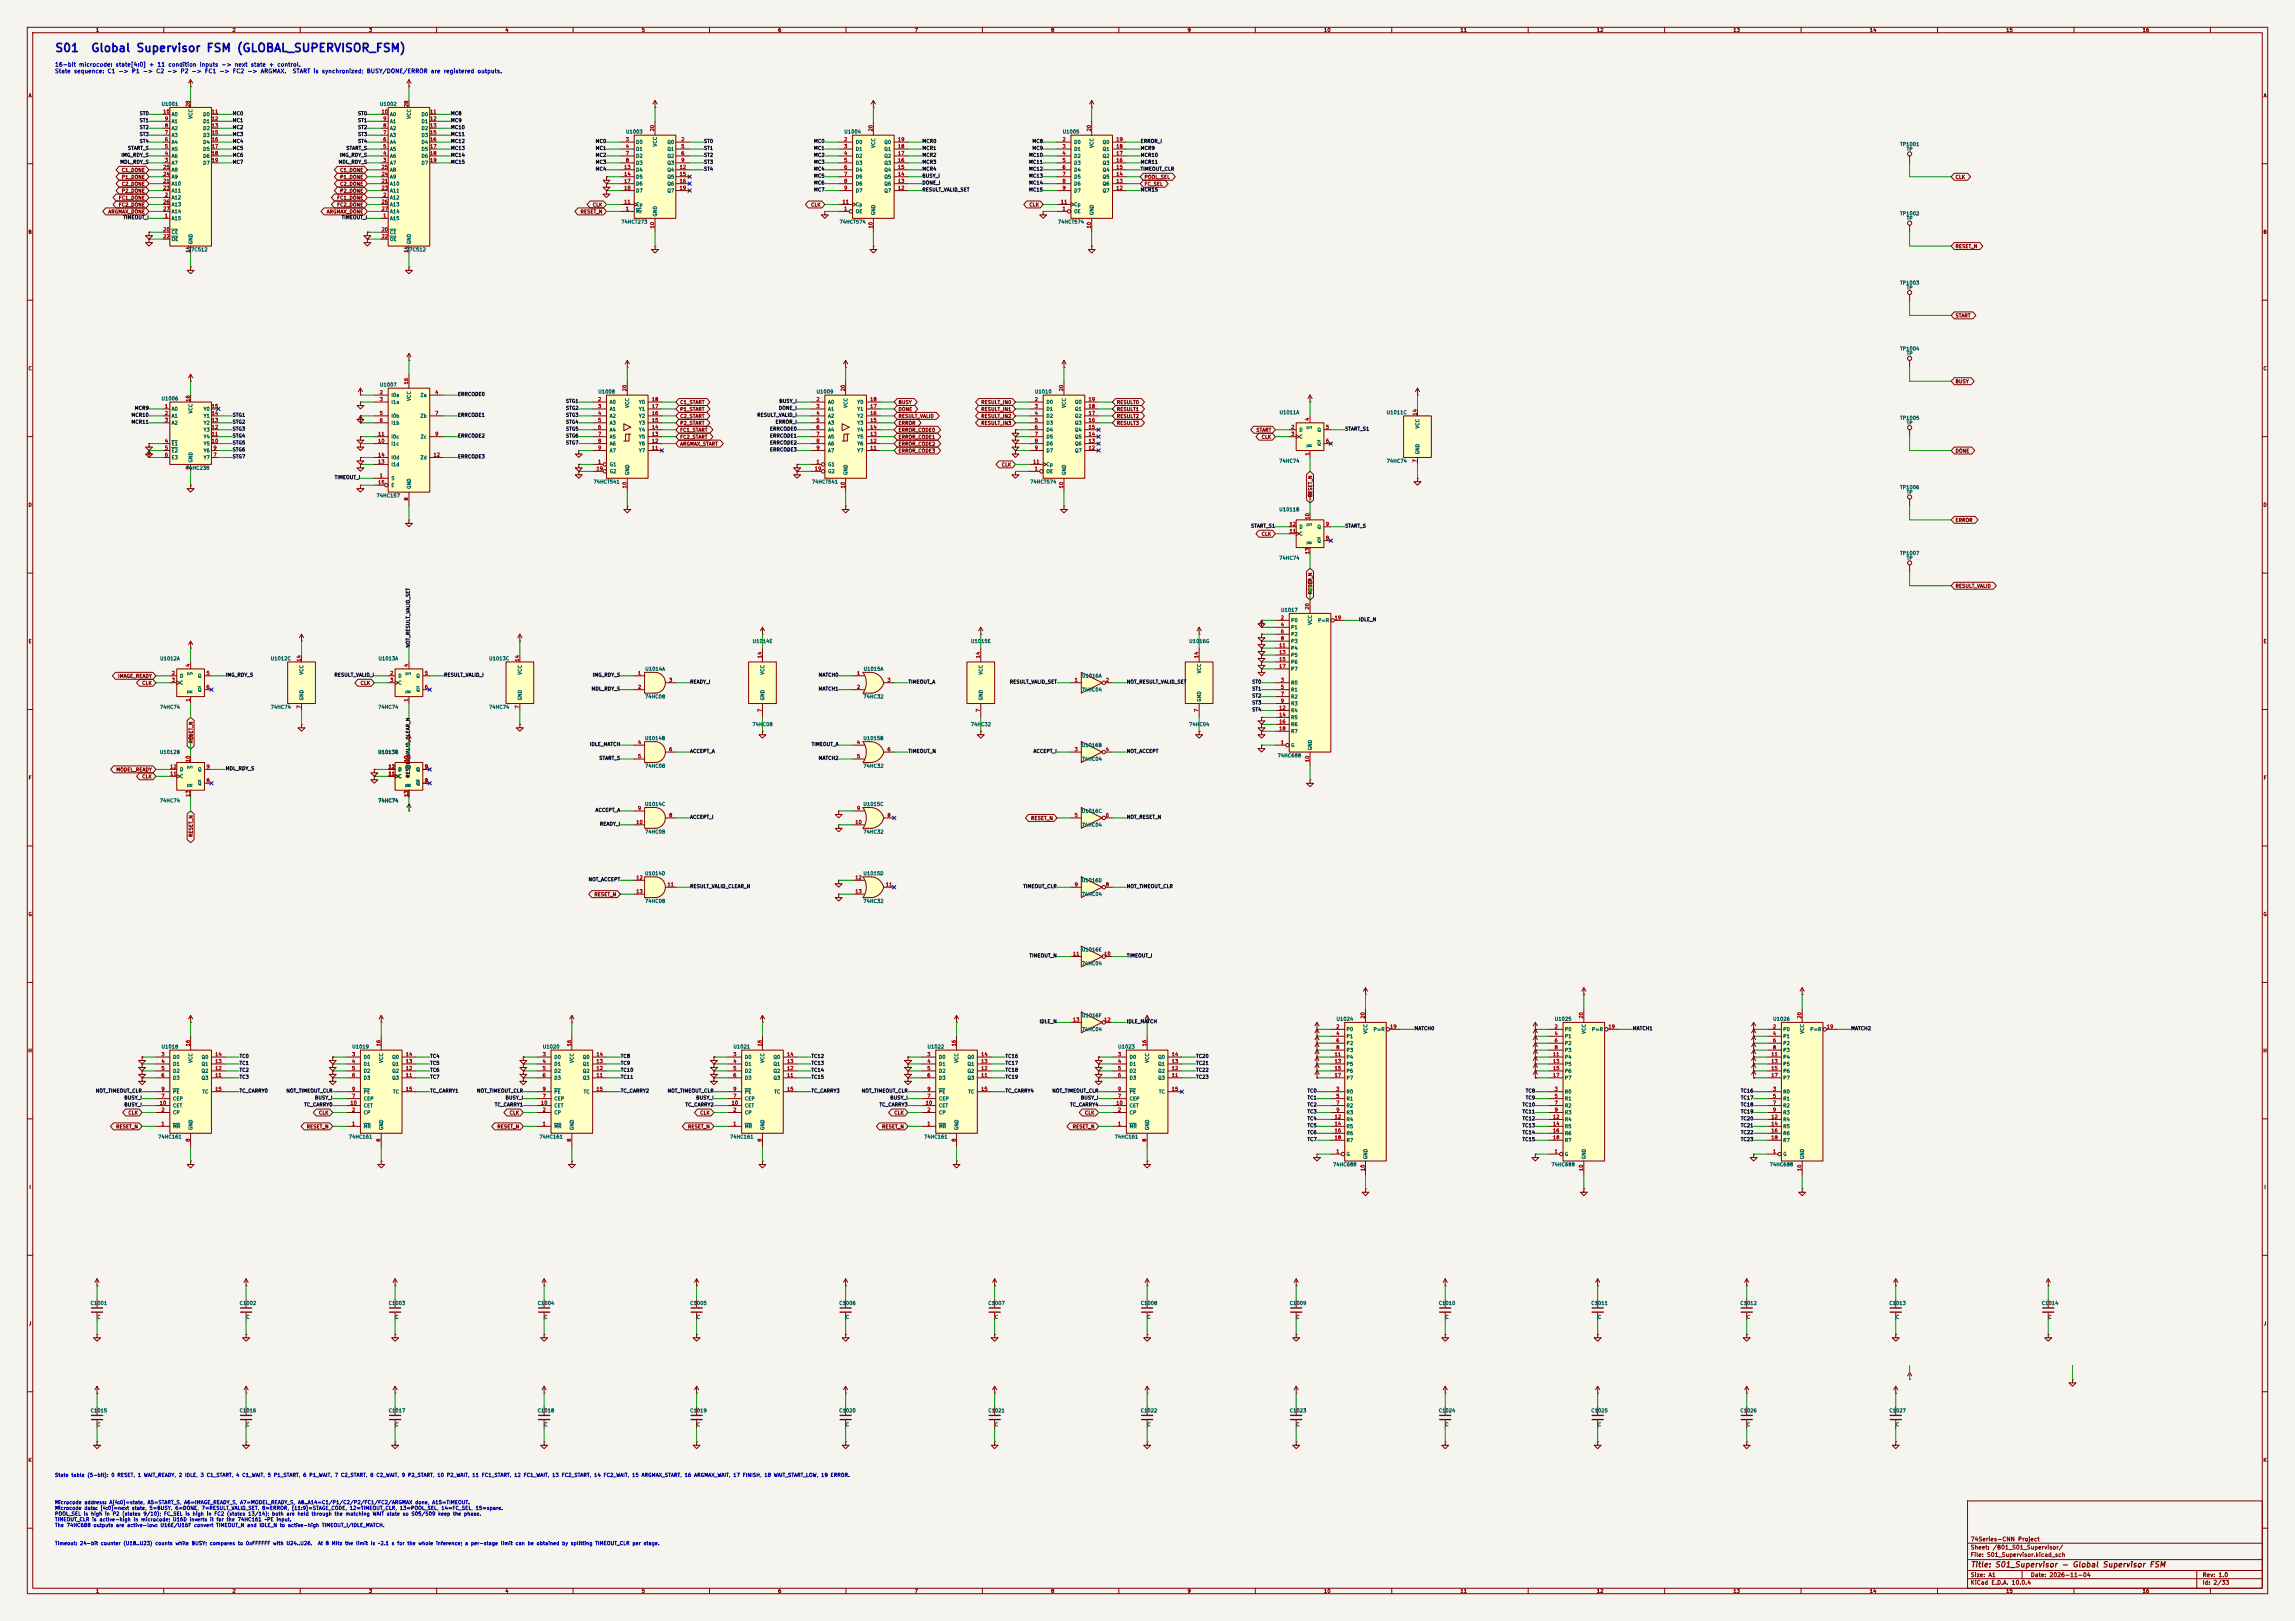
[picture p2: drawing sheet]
<svg xmlns="http://www.w3.org/2000/svg" width="841mm" height="594mm" viewBox="0 0 841 594" stroke-linecap="round" stroke-linejoin="round" font-family="sans-serif">
<defs><g id="words">
<g font-size="3" fill="#0000c2">
<text x="20" y="19.8">S01</text>
<text x="33.1" y="19.8">Global Supervisor FSM (GLOBAL_SUPERVISOR_FSM)</text>
</g>
<text font-size="2" fill="#840000" x="722" y="574.8">Title: S01_Supervisor - Global Supervisor FSM</text>
<g font-size="1.5" fill="#0000c2">
<text x="20" y="24.8">16-bit microcode: state[4:0] + 11 condition inputs -&gt; next state + control.</text>
<text x="20" y="27.2">State sequence: C1 -&gt; P1 -&gt; C2 -&gt; P2 -&gt; FC1 -&gt; FC2 -&gt; ARGMAX.</text>
<text x="107.1" y="27.2">START is synchronized; BUSY/DONE/ERROR are registered outputs.</text>
</g>
<g font-size="1.5" fill="#840000">
<text x="722" y="568.2">Sheet: /B01_S01_Supervisor/</text>
<text x="722" y="565.2">74Series-CNN Project</text>
<text x="722" y="570.9">File: S01_Supervisor.kicad_sch</text>
<text x="722" y="581.1">KiCad E.D.A. 10.0.4</text>
<text x="722" y="578.3">Size: A1</text>
<text x="744" y="578.3">Date: 2026-11-04</text>
<text x="807" y="578.3">Rev: 1.0</text>
<text x="807" y="581.1">Id: 2/33</text>
</g>
<g font-size="1.3" fill="#840000">
<text x="35" y="12">1</text>
<text x="85" y="12">2</text>
<text x="135" y="12">3</text>
<text x="185" y="12">4</text>
<text x="235" y="12">5</text>
<text x="285" y="12">6</text>
<text x="335" y="12">7</text>
<text x="385" y="12">8</text>
<text x="435" y="12">9</text>
<text x="485" y="12">10</text>
<text x="535" y="12">11</text>
<text x="585" y="12">12</text>
<text x="635" y="12">13</text>
<text x="685" y="12">14</text>
<text x="735" y="12">15</text>
<text x="785" y="12">16</text>
<text x="10.3" y="36">A</text>
<text x="829.3" y="36">A</text>
<text x="44.5" y="65.8">P1_DONE</text>
<text x="44.5" y="63.3">C1_DONE</text>
<text x="124.5" y="65.8">P1_DONE</text>
<text x="124.5" y="63.3">C1_DONE</text>
<text x="419.3" y="65.8">POOL_SEL</text>
<text x="716.4" y="65.8">CLK</text>
<text x="44.5" y="68.4">C2_DONE</text>
<text x="44.5" y="70.9">P2_DONE</text>
<text x="124.5" y="68.4">C2_DONE</text>
<text x="124.5" y="70.9">P2_DONE</text>
<text x="419.3" y="68.4">FC_SEL</text>
<text x="43.4" y="73.5">FC1_DONE</text>
<text x="43.4" y="76">FC2_DONE</text>
<text x="123.4" y="73.5">FC1_DONE</text>
<text x="123.4" y="76">FC2_DONE</text>
<text x="217" y="76">CLK</text>
<text x="297.1" y="76">CLK</text>
<text x="377.1" y="76">CLK</text>
<text x="39.6" y="78.5">ARGMAX_DONE</text>
<text x="119.6" y="78.5">ARGMAX_DONE</text>
<text x="212.6" y="78.5">RESET_N</text>
<text x="10.3" y="86">B</text>
<text x="829.2" y="86">B</text>
<text x="716.4" y="91.2">RESET_N</text>
<text x="716.4" y="116.6">START</text>
<text x="10.3" y="136">C</text>
<text x="829.2" y="136">C</text>
<text x="716.4" y="140.8">BUSY</text>
<text x="249.1" y="148.4">C1_START</text>
<text x="329.1" y="148.4">BUSY</text>
<text x="359.4" y="148.4">RESULT_IN0</text>
<text x="409.1" y="148.4">RESULT0</text>
<text x="249.1" y="153.5">C2_START</text>
<text x="249.1" y="150.9">P1_START</text>
<text x="329.1" y="153.5">RESULT_VALID</text>
<text x="329.1" y="150.9">DONE</text>
<text x="359.4" y="150.9">RESULT_IN1</text>
<text x="359.4" y="153.5">RESULT_IN2</text>
<text x="409.1" y="153.5">RESULT2</text>
<text x="409.1" y="150.9">RESULT1</text>
<text x="249.1" y="161.1">FC2_START</text>
<text x="249.1" y="158.5">FC1_START</text>
<text x="249.1" y="156">P2_START</text>
<text x="329.1" y="158.5">ERROR_CODE0</text>
<text x="329.1" y="156">ERROR</text>
<text x="329.1" y="161.1">ERROR_CODE1</text>
<text x="359.4" y="156">RESULT_IN3</text>
<text x="409.1" y="156">RESULT3</text>
<text x="460.2" y="158.5">START</text>
<text x="462.2" y="161.1">CLK</text>
<text x="249.1" y="163.6">ARGMAX_START</text>
<text x="329.1" y="166.2">ERROR_CODE3</text>
<text x="329.1" y="163.6">ERROR_CODE2</text>
<text x="716.4" y="166.2">DONE</text>
<text x="366.9" y="171.2">CLK</text>
<text x="10.3" y="186">D</text>
<text x="481.1" y="182.4" transform="rotate(-90 481.1 182.4)">RESET_N</text>
<text x="829.2" y="186">D</text>
<text x="716.4" y="191.6">ERROR</text>
<text x="462.2" y="196.6">CLK</text>
<text x="716.4" y="215.7">RESULT_VALID</text>
<text x="481.1" y="218" transform="rotate(-90 481.1 218)">RESET_N</text>
<text x="10.3" y="236">E</text>
<text x="829.3" y="236">E</text>
<text x="43.1" y="248.7">IMAGE_READY</text>
<text x="51.9" y="251.3">CLK</text>
<text x="132" y="251.3">CLK</text>
<text x="70.9" y="272.6" transform="rotate(-90 70.9 272.6)">RESET_N</text>
<text x="10.3" y="286">F</text>
<text x="42.5" y="283">MODEL_READY</text>
<text x="51.9" y="285.5">CLK</text>
<text x="829.3" y="286">F</text>
<text x="377.7" y="300.8">RESET_N</text>
<text x="70.9" y="306.9" transform="rotate(-90 70.9 306.9)">RESET_N</text>
<text x="217.7" y="328.7">RESET_N</text>
<text x="10.3" y="336">G</text>
<text x="829.2" y="336">G</text>
<text x="10.2" y="386">H</text>
<text x="829.2" y="386">H</text>
<text x="42.4" y="413.8">RESET_N</text>
<text x="46.9" y="408.7">CLK</text>
<text x="112.2" y="413.8">RESET_N</text>
<text x="116.7" y="408.7">CLK</text>
<text x="182.1" y="413.8">RESET_N</text>
<text x="186.6" y="408.7">CLK</text>
<text x="251.9" y="413.8">RESET_N</text>
<text x="256.4" y="408.7">CLK</text>
<text x="323.1" y="413.8">RESET_N</text>
<text x="327.5" y="408.7">CLK</text>
<text x="392.9" y="413.8">RESET_N</text>
<text x="397.4" y="408.7">CLK</text>
<text x="10.6" y="436">I</text>
<text x="829.6" y="436">I</text>
<text x="10.4" y="486">J</text>
<text x="829.4" y="486">J</text>
<text x="10.3" y="536">K</text>
<text x="829.2" y="536">K</text>
<text x="35" y="584">1</text>
<text x="85" y="584">2</text>
<text x="135" y="584">3</text>
<text x="185" y="584">4</text>
<text x="235" y="584">5</text>
<text x="285" y="584">6</text>
<text x="335" y="584">7</text>
<text x="385" y="584">8</text>
<text x="435" y="584">9</text>
<text x="485" y="584">10</text>
<text x="535" y="584">11</text>
<text x="585" y="584">12</text>
<text x="635" y="584">13</text>
<text x="685" y="584">14</text>
<text x="735" y="584">15</text>
<text x="785" y="584">16</text>
</g>
<g font-size="1.3" fill="#006464">
<text x="59" y="39.1">U1001</text>
<text x="139.1" y="39.1">U1002</text>
<text x="62.7" y="48">A2</text>
<text x="62.7" y="45.4">A1</text>
<text x="62.7" y="42.9">A0</text>
<text x="70.8" y="43.7" transform="rotate(-90 70.8 43.7)">VCC</text>
<text x="74.3" y="42.9">D0</text>
<text x="74.3" y="45.4">D1</text>
<text x="74.3" y="48">D2</text>
<text x="142.7" y="48">A2</text>
<text x="142.7" y="45.4">A1</text>
<text x="142.7" y="42.9">A0</text>
<text x="150.8" y="43.7" transform="rotate(-90 150.8 43.7)">VCC</text>
<text x="154.3" y="42.9">D0</text>
<text x="154.3" y="45.4">D1</text>
<text x="154.3" y="48">D2</text>
<text x="62.7" y="53">A4</text>
<text x="62.7" y="50.5">A3</text>
<text x="74.3" y="50.5">D3</text>
<text x="74.3" y="53">D4</text>
<text x="142.7" y="53">A4</text>
<text x="142.7" y="50.5">A3</text>
<text x="154.3" y="50.5">D3</text>
<text x="154.3" y="53">D4</text>
<text x="229.2" y="49.2">U1003</text>
<text x="232.9" y="53">D0</text>
<text x="241" y="53.9" transform="rotate(-90 241 53.9)">VCC</text>
<text x="244.4" y="53">Q0</text>
<text x="309.2" y="49.2">U1004</text>
<text x="313.4" y="53">D0</text>
<text x="323.9" y="53">Q0</text>
<text x="389.2" y="49.2">U1005</text>
<text x="393.4" y="53">D0</text>
<text x="403.9" y="53">Q0</text>
<text x="696.1" y="53.8">TP1001</text>
<text x="62.7" y="58.1">A6</text>
<text x="62.7" y="55.6">A5</text>
<text x="74.3" y="55.6">D5</text>
<text x="74.3" y="58.1">D6</text>
<text x="142.7" y="58.1">A6</text>
<text x="142.7" y="55.6">A5</text>
<text x="154.3" y="55.6">D5</text>
<text x="154.3" y="58.1">D6</text>
<text x="232.9" y="55.6">D1</text>
<text x="232.9" y="58.1">D2</text>
<text x="244.4" y="55.6">Q1</text>
<text x="244.4" y="58.1">Q2</text>
<text x="313.4" y="55.6">D1</text>
<text x="313.4" y="58.1">D2</text>
<text x="321" y="54.4" transform="rotate(-90 321 54.4)">VCC</text>
<text x="323.9" y="58.1">Q2</text>
<text x="323.9" y="55.6">Q1</text>
<text x="393.4" y="55.6">D1</text>
<text x="393.4" y="58.1">D2</text>
<text x="401" y="54.4" transform="rotate(-90 401 54.4)">VCC</text>
<text x="403.9" y="58.1">Q2</text>
<text x="403.9" y="55.6">Q1</text>
<text x="698.5" y="55.6">TP</text>
<text x="62.7" y="60.7">A7</text>
<text x="62.7" y="65.7">A9</text>
<text x="62.7" y="63.2">A8</text>
<text x="74.3" y="60.7">D7</text>
<text x="142.7" y="60.7">A7</text>
<text x="142.7" y="65.7">A9</text>
<text x="142.7" y="63.2">A8</text>
<text x="154.3" y="60.7">D7</text>
<text x="232.9" y="60.7">D3</text>
<text x="232.9" y="63.2">D4</text>
<text x="232.9" y="65.7">D5</text>
<text x="244.4" y="60.7">Q3</text>
<text x="244.4" y="63.2">Q4</text>
<text x="244.4" y="65.7">Q5</text>
<text x="313.4" y="60.7">D3</text>
<text x="313.4" y="63.2">D4</text>
<text x="313.4" y="65.7">D5</text>
<text x="323.9" y="65.7">Q5</text>
<text x="323.9" y="63.2">Q4</text>
<text x="323.9" y="60.7">Q3</text>
<text x="393.4" y="60.7">D3</text>
<text x="393.4" y="63.2">D4</text>
<text x="393.4" y="65.7">D5</text>
<text x="403.9" y="65.7">Q5</text>
<text x="403.9" y="63.2">Q4</text>
<text x="403.9" y="60.7">Q3</text>
<text x="62.7" y="68.3">A10</text>
<text x="62.7" y="70.8">A11</text>
<text x="142.7" y="68.3">A10</text>
<text x="142.7" y="70.8">A11</text>
<text x="232.9" y="68.3">D6</text>
<text x="232.9" y="70.8">D7</text>
<text x="244.4" y="68.3">Q6</text>
<text x="244.4" y="70.8">Q7</text>
<text x="313.4" y="68.3">D6</text>
<text x="313.4" y="70.8">D7</text>
<text x="323.9" y="70.8">Q7</text>
<text x="323.9" y="68.3">Q6</text>
<text x="393.4" y="68.3">D6</text>
<text x="393.4" y="70.8">D7</text>
<text x="403.9" y="70.8">Q7</text>
<text x="403.9" y="68.3">Q6</text>
<text x="62.7" y="73.4">A12</text>
<text x="62.7" y="75.9">A13</text>
<text x="142.7" y="73.4">A12</text>
<text x="142.7" y="75.9">A13</text>
<text x="232.9" y="75.9">Cp</text>
<text x="313.4" y="75.9">Cp</text>
<text x="393.4" y="75.9">Cp</text>
<text x="62.7" y="81">A15</text>
<text x="62.7" y="78.4">A14</text>
<text x="142.7" y="81">A15</text>
<text x="142.7" y="78.4">A14</text>
<text x="227.5" y="82.3">74HCT273</text>
<text x="232.9" y="78.4">Mr</text>
<text x="241" y="79.5" transform="rotate(-90 241 79.5)">GND</text>
<text x="307.5" y="82.3">74HCT574</text>
<text x="313.4" y="78.4">OE</text>
<text x="321" y="79" transform="rotate(-90 321 79)">GND</text>
<text x="387.5" y="82.3">74HCT574</text>
<text x="393.4" y="78.4">OE</text>
<text x="401" y="79" transform="rotate(-90 401 79)">GND</text>
<text x="696.1" y="79.2">TP1002</text>
<text x="698.5" y="81">TP</text>
<text x="62.7" y="86.1">CE</text>
<text x="62.7" y="88.6">OE</text>
<text x="70.8" y="89.7" transform="rotate(-90 70.8 89.7)">GND</text>
<text x="142.7" y="86.1">CE</text>
<text x="142.7" y="88.6">OE</text>
<text x="150.8" y="89.7" transform="rotate(-90 150.8 89.7)">GND</text>
<text x="68.6" y="92.4">27C512</text>
<text x="148.6" y="92.4">27C512</text>
<text x="696.1" y="104.6">TP1003</text>
<text x="698.5" y="106.4">TP</text>
<text x="696.1" y="128.7">TP1004</text>
<text x="698.5" y="130.5">TP</text>
<text x="139.1" y="141.9">U1007</text>
<text x="59" y="147">U1006</text>
<text x="143.3" y="145.8">I0a</text>
<text x="143.3" y="148.3">I1a</text>
<text x="150.8" y="147.1" transform="rotate(-90 150.8 147.1)">VCC</text>
<text x="153.9" y="145.8">Za</text>
<text x="219.1" y="144.5">U1008</text>
<text x="223.3" y="148.3">A0</text>
<text x="230.8" y="149.6" transform="rotate(-90 230.8 149.6)">VCC</text>
<text x="234" y="148.3">Y0</text>
<text x="299.1" y="144.5">U1009</text>
<text x="303.3" y="148.3">A0</text>
<text x="310.9" y="149.6" transform="rotate(-90 310.9 149.6)">VCC</text>
<text x="314" y="148.3">Y0</text>
<text x="379.1" y="144.5">U1010</text>
<text x="383.3" y="148.3">D0</text>
<text x="390.9" y="149.6" transform="rotate(-90 390.9 149.6)">VCC</text>
<text x="393.8" y="148.3">Q0</text>
<text x="62.7" y="150.8">A0</text>
<text x="62.7" y="153.4">A1</text>
<text x="62.7" y="155.9">A2</text>
<text x="70.8" y="151.7" transform="rotate(-90 70.8 151.7)">VCC</text>
<text x="74.5" y="155.9">Y2</text>
<text x="74.5" y="153.4">Y1</text>
<text x="74.5" y="150.8">Y0</text>
<text x="143.3" y="153.4">I0b</text>
<text x="143.3" y="155.9">I1b</text>
<text x="153.9" y="153.4">Zb</text>
<text x="223.3" y="150.8">A1</text>
<text x="223.3" y="153.4">A2</text>
<text x="223.3" y="155.9">A3</text>
<text x="234" y="155.9">Y3</text>
<text x="234" y="153.4">Y2</text>
<text x="234" y="150.8">Y1</text>
<text x="303.3" y="150.8">A1</text>
<text x="303.3" y="153.4">A2</text>
<text x="303.3" y="155.9">A3</text>
<text x="314" y="155.9">Y3</text>
<text x="314" y="153.4">Y2</text>
<text x="314" y="150.8">Y1</text>
<text x="383.3" y="150.8">D1</text>
<text x="383.3" y="153.4">D2</text>
<text x="383.3" y="155.9">D3</text>
<text x="393.8" y="155.9">Q3</text>
<text x="393.8" y="153.4">Q2</text>
<text x="393.8" y="150.8">Q1</text>
<text x="468.7" y="152.1">U1011A</text>
<text x="508" y="152.1">U1011C</text>
<text x="696.1" y="154.1">TP1005</text>
<text x="698.5" y="155.9">TP</text>
<text x="74.5" y="161">Y4</text>
<text x="74.5" y="158.5">Y3</text>
<text x="143.3" y="161">I0c</text>
<text x="154" y="161">Zc</text>
<text x="223.3" y="158.5">A4</text>
<text x="223.3" y="161">A5</text>
<text x="234" y="161">Y5</text>
<text x="234" y="158.5">Y4</text>
<text x="303.3" y="158.5">A4</text>
<text x="303.3" y="161">A5</text>
<text x="314" y="161">Y5</text>
<text x="314" y="158.5">Y4</text>
<text x="383.3" y="158.5">D4</text>
<text x="383.3" y="161">D5</text>
<text x="393.8" y="161">Q5</text>
<text x="393.8" y="158.5">Q4</text>
<text x="476" y="158.5">D</text>
<text x="476" y="161">C</text>
<text x="481" y="157.4" transform="rotate(-90 481 157.4)">S</text>
<text x="482.6" y="158.5">Q</text>
<text x="520.4" y="157.2" transform="rotate(-90 520.4 157.2)">VCC</text>
<text x="62.7" y="163.5">E1</text>
<text x="62.7" y="166.1">E2</text>
<text x="74.5" y="166.1">Y6</text>
<text x="74.5" y="163.5">Y5</text>
<text x="143.3" y="163.5">I1c</text>
<text x="223.3" y="163.5">A6</text>
<text x="223.3" y="166.1">A7</text>
<text x="234" y="166.1">Y7</text>
<text x="234" y="163.5">Y6</text>
<text x="303.3" y="163.5">A6</text>
<text x="303.3" y="166.1">A7</text>
<text x="314" y="166.1">Y7</text>
<text x="314" y="163.5">Y6</text>
<text x="383.3" y="163.5">D6</text>
<text x="383.3" y="166.1">D7</text>
<text x="393.8" y="166.1">Q7</text>
<text x="393.8" y="163.5">Q6</text>
<text x="481" y="164.1" transform="rotate(-90 481 164.1)">R</text>
<text x="482.6" y="163.5">Q</text>
<text x="520.4" y="166.6" transform="rotate(-90 520.4 166.6)">GND</text>
<text x="62.7" y="168.6">E3</text>
<text x="68" y="172.4">74HC238</text>
<text x="70.8" y="169.7" transform="rotate(-90 70.8 169.7)">GND</text>
<text x="74.5" y="168.6">Y7</text>
<text x="143.3" y="171.2">I1d</text>
<text x="143.3" y="168.6">I0d</text>
<text x="153.9" y="168.6">Zd</text>
<text x="223.3" y="171.2">G1</text>
<text x="223.3" y="173.7">G2</text>
<text x="303.3" y="171.2">G1</text>
<text x="303.3" y="173.7">G2</text>
<text x="383.3" y="173.7">OE</text>
<text x="383.3" y="171.2">Cp</text>
<text x="468.6" y="169.9">74HC74</text>
<text x="508" y="169.9">74HC74</text>
<text x="143.3" y="176.2">S</text>
<text x="143.3" y="178.8">E</text>
<text x="150.8" y="179.3" transform="rotate(-90 150.8 179.3)">GND</text>
<text x="217.3" y="177.5">74HCT541</text>
<text x="230.8" y="174.2" transform="rotate(-90 230.8 174.2)">GND</text>
<text x="297.4" y="177.5">74HCT541</text>
<text x="310.9" y="174.2" transform="rotate(-90 310.9 174.2)">GND</text>
<text x="377.4" y="177.5">74HCT574</text>
<text x="390.9" y="174.2" transform="rotate(-90 390.9 174.2)">GND</text>
<text x="696.1" y="179.5">TP1006</text>
<text x="137.8" y="182.6">74HC157</text>
<text x="698.5" y="181.3">TP</text>
<text x="468.6" y="187.7">U1011B</text>
<text x="476" y="196.6">C</text>
<text x="476" y="194">D</text>
<text x="481" y="192.9" transform="rotate(-90 481 192.9)">S</text>
<text x="482.6" y="194">Q</text>
<text x="481" y="199.6" transform="rotate(-90 481 199.6)">R</text>
<text x="482.6" y="199.1">Q</text>
<text x="696.1" y="203.7">TP1007</text>
<text x="468.6" y="205.4">74HC74</text>
<text x="698.5" y="205.4">TP</text>
<text x="469.3" y="224.5">U1017</text>
<text x="472.9" y="228.3">P0</text>
<text x="472.9" y="230.8">P1</text>
<text x="472.9" y="233.4">P2</text>
<text x="481" y="229.1" transform="rotate(-90 481 229.1)">VCC</text>
<text x="482.9" y="228.3">P=R</text>
<text x="275.6" y="235.9">U1014E</text>
<text x="355.6" y="235.9">U1015E</text>
<text x="435.6" y="235.9">U1016G</text>
<text x="472.9" y="235.9">P3</text>
<text x="472.9" y="238.5">P4</text>
<text x="58.5" y="242.3">U1012A</text>
<text x="99" y="242.3">U1012C</text>
<text x="138.5" y="242.3">U1013A</text>
<text x="179.1" y="242.3">U1013C</text>
<text x="472.9" y="241">P5</text>
<text x="472.9" y="243.5">P6</text>
<text x="65.8" y="248.6">D</text>
<text x="65.8" y="251.2">C</text>
<text x="70.8" y="247.5" transform="rotate(-90 70.8 247.5)">S</text>
<text x="72.4" y="248.6">Q</text>
<text x="111.5" y="247.4" transform="rotate(-90 111.5 247.4)">VCC</text>
<text x="145.8" y="248.6">D</text>
<text x="145.8" y="251.2">C</text>
<text x="150.8" y="247.5" transform="rotate(-90 150.8 247.5)">S</text>
<text x="152.4" y="248.6">Q</text>
<text x="191.5" y="247.4" transform="rotate(-90 191.5 247.4)">VCC</text>
<text x="236.3" y="246.1">U1014A</text>
<text x="280.4" y="247.4" transform="rotate(-90 280.4 247.4)">VCC</text>
<text x="316.3" y="246.1">U1015A</text>
<text x="360.4" y="247.4" transform="rotate(-90 360.4 247.4)">VCC</text>
<text x="396.3" y="248.6">U1016A</text>
<text x="440.4" y="246.9" transform="rotate(-90 440.4 246.9)">VCC</text>
<text x="472.9" y="251.2">R0</text>
<text x="472.9" y="246.1">P7</text>
<text x="70.8" y="254.3" transform="rotate(-90 70.8 254.3)">R</text>
<text x="72.4" y="253.7">Q</text>
<text x="111.5" y="256.8" transform="rotate(-90 111.5 256.8)">GND</text>
<text x="150.8" y="254.3" transform="rotate(-90 150.8 254.3)">R</text>
<text x="152.4" y="253.7">Q</text>
<text x="191.5" y="256.8" transform="rotate(-90 191.5 256.8)">GND</text>
<text x="236.2" y="256.2">74HC08</text>
<text x="280.4" y="256.8" transform="rotate(-90 280.4 256.8)">GND</text>
<text x="316.2" y="256.2">74HC32</text>
<text x="360.4" y="256.8" transform="rotate(-90 360.4 256.8)">GND</text>
<text x="396.2" y="253.7">74HC04</text>
<text x="440.4" y="257.3" transform="rotate(-90 440.4 257.3)">GND</text>
<text x="472.9" y="253.7">R1</text>
<text x="472.9" y="256.2">R2</text>
<text x="58.4" y="260.1">74HC74</text>
<text x="99" y="260.1">74HC74</text>
<text x="138.4" y="260.1">74HC74</text>
<text x="179.1" y="260.1">74HC74</text>
<text x="472.9" y="258.8">R3</text>
<text x="472.9" y="261.3">R4</text>
<text x="472.9" y="263.9">R5</text>
<text x="275.6" y="266.4">74HC08</text>
<text x="355.6" y="266.4">74HC32</text>
<text x="435.6" y="266.4">74HC04</text>
<text x="472.9" y="266.4">R6</text>
<text x="472.9" y="268.9">R7</text>
<text x="236.2" y="271.5">U1014B</text>
<text x="316.2" y="271.5">U1015B</text>
<text x="396.2" y="274">U1016B</text>
<text x="472.9" y="274">G</text>
<text x="481" y="275.1" transform="rotate(-90 481 275.1)">GND</text>
<text x="58.4" y="276.6">U1012B</text>
<text x="70.8" y="281.8" transform="rotate(-90 70.8 281.8)">S</text>
<text x="138.4" y="276.6">U1013B</text>
<text x="150.8" y="281.8" transform="rotate(-90 150.8 281.8)">S</text>
<text x="236.2" y="281.6">74HC08</text>
<text x="316.2" y="281.6">74HC32</text>
<text x="396.2" y="279.1">74HC04</text>
<text x="468" y="277.8">74HC688</text>
<text x="65.8" y="285.5">C</text>
<text x="65.8" y="282.9">D</text>
<text x="72.4" y="288">Q</text>
<text x="72.4" y="282.9">Q</text>
<text x="145.8" y="285.5">C</text>
<text x="145.8" y="282.9">D</text>
<text x="152.4" y="288">Q</text>
<text x="152.4" y="282.9">Q</text>
<text x="70.8" y="288.5" transform="rotate(-90 70.8 288.5)">R</text>
<text x="150.8" y="288.5" transform="rotate(-90 150.8 288.5)">R</text>
<text x="58.4" y="294.3">74HC74</text>
<text x="138.4" y="294.3">74HC74</text>
<text x="236.2" y="295.6">U1014C</text>
<text x="316.2" y="295.6">U1015C</text>
<text x="396.2" y="298.2">U1016C</text>
<text x="236.2" y="305.8">74HC08</text>
<text x="316.2" y="305.8">74HC32</text>
<text x="396.2" y="303.2">74HC04</text>
<text x="236.2" y="321">U1014D</text>
<text x="316.2" y="321">U1015D</text>
<text x="396.2" y="323.6">U1016D</text>
<text x="396.2" y="328.6">74HC04</text>
<text x="236.2" y="331.2">74HC08</text>
<text x="316.2" y="331.2">74HC32</text>
<text x="396.3" y="349">U1016E</text>
<text x="396.2" y="354">74HC04</text>
<text x="396.3" y="373.1">U1016F</text>
<text x="489.6" y="374.4">U1024</text>
<text x="569.6" y="374.4">U1025</text>
<text x="649.6" y="374.4">U1026</text>
<text x="396.2" y="378.2">74HC04</text>
<text x="493.3" y="378.2">P0</text>
<text x="493.3" y="380.7">P1</text>
<text x="493.3" y="383.2">P2</text>
<text x="501.4" y="379" transform="rotate(-90 501.4 379)">VCC</text>
<text x="503.2" y="378.2">P=R</text>
<text x="573.3" y="378.2">P0</text>
<text x="573.3" y="380.7">P1</text>
<text x="573.3" y="383.2">P2</text>
<text x="581.4" y="379" transform="rotate(-90 581.4 379)">VCC</text>
<text x="583.2" y="378.2">P=R</text>
<text x="653.3" y="378.2">P0</text>
<text x="653.3" y="380.7">P1</text>
<text x="653.3" y="383.2">P2</text>
<text x="661.4" y="379" transform="rotate(-90 661.4 379)">VCC</text>
<text x="663.2" y="378.2">P=R</text>
<text x="59" y="384.5">U1018</text>
<text x="63.2" y="388.3">D0</text>
<text x="70.8" y="389.7" transform="rotate(-90 70.8 389.7)">VCC</text>
<text x="73.7" y="388.3">Q0</text>
<text x="128.9" y="384.5">U1019</text>
<text x="133.1" y="388.3">D0</text>
<text x="140.7" y="389.7" transform="rotate(-90 140.7 389.7)">VCC</text>
<text x="143.6" y="388.3">Q0</text>
<text x="198.7" y="384.5">U1020</text>
<text x="202.9" y="388.3">D0</text>
<text x="210.5" y="389.7" transform="rotate(-90 210.5 389.7)">VCC</text>
<text x="213.4" y="388.3">Q0</text>
<text x="268.6" y="384.5">U1021</text>
<text x="272.8" y="388.3">D0</text>
<text x="280.4" y="389.7" transform="rotate(-90 280.4 389.7)">VCC</text>
<text x="283.3" y="388.3">Q0</text>
<text x="339.7" y="384.5">U1022</text>
<text x="343.9" y="388.3">D0</text>
<text x="351.5" y="389.7" transform="rotate(-90 351.5 389.7)">VCC</text>
<text x="354.4" y="388.3">Q0</text>
<text x="409.6" y="384.5">U1023</text>
<text x="413.8" y="388.3">D0</text>
<text x="421.3" y="389.7" transform="rotate(-90 421.3 389.7)">VCC</text>
<text x="424.2" y="388.3">Q0</text>
<text x="493.3" y="385.8">P3</text>
<text x="493.3" y="388.3">P4</text>
<text x="573.3" y="385.8">P3</text>
<text x="573.3" y="388.3">P4</text>
<text x="653.3" y="385.8">P3</text>
<text x="653.3" y="388.3">P4</text>
<text x="63.2" y="390.9">D1</text>
<text x="63.2" y="393.4">D2</text>
<text x="63.2" y="395.9">D3</text>
<text x="73.7" y="395.9">Q3</text>
<text x="73.7" y="393.4">Q2</text>
<text x="73.7" y="390.9">Q1</text>
<text x="133.1" y="390.9">D1</text>
<text x="133.1" y="393.4">D2</text>
<text x="133.1" y="395.9">D3</text>
<text x="143.6" y="395.9">Q3</text>
<text x="143.6" y="393.4">Q2</text>
<text x="143.6" y="390.9">Q1</text>
<text x="202.9" y="390.9">D1</text>
<text x="202.9" y="393.4">D2</text>
<text x="202.9" y="395.9">D3</text>
<text x="213.4" y="395.9">Q3</text>
<text x="213.4" y="393.4">Q2</text>
<text x="213.4" y="390.9">Q1</text>
<text x="272.8" y="390.9">D1</text>
<text x="272.8" y="393.4">D2</text>
<text x="272.8" y="395.9">D3</text>
<text x="283.3" y="395.9">Q3</text>
<text x="283.3" y="393.4">Q2</text>
<text x="283.3" y="390.9">Q1</text>
<text x="343.9" y="390.9">D1</text>
<text x="343.9" y="393.4">D2</text>
<text x="343.9" y="395.9">D3</text>
<text x="354.4" y="395.9">Q3</text>
<text x="354.4" y="393.4">Q2</text>
<text x="354.4" y="390.9">Q1</text>
<text x="413.8" y="390.9">D1</text>
<text x="413.8" y="393.4">D2</text>
<text x="413.8" y="395.9">D3</text>
<text x="424.2" y="395.9">Q3</text>
<text x="424.2" y="393.4">Q2</text>
<text x="424.2" y="390.9">Q1</text>
<text x="493.3" y="390.9">P5</text>
<text x="493.3" y="393.4">P6</text>
<text x="493.3" y="395.9">P7</text>
<text x="573.3" y="390.9">P5</text>
<text x="573.3" y="393.4">P6</text>
<text x="573.3" y="395.9">P7</text>
<text x="653.3" y="390.9">P5</text>
<text x="653.3" y="393.4">P6</text>
<text x="653.3" y="395.9">P7</text>
<text x="63.2" y="401">PE</text>
<text x="74" y="401">TC</text>
<text x="133.1" y="401">PE</text>
<text x="143.9" y="401">TC</text>
<text x="202.9" y="401">PE</text>
<text x="213.7" y="401">TC</text>
<text x="272.8" y="401">PE</text>
<text x="283.6" y="401">TC</text>
<text x="343.9" y="401">PE</text>
<text x="354.7" y="401">TC</text>
<text x="413.8" y="401">PE</text>
<text x="424.5" y="401">TC</text>
<text x="493.3" y="401">R0</text>
<text x="573.3" y="401">R0</text>
<text x="653.3" y="401">R0</text>
<text x="63.2" y="403.6">CEP</text>
<text x="63.2" y="406.1">CET</text>
<text x="133.1" y="403.6">CEP</text>
<text x="133.1" y="406.1">CET</text>
<text x="202.9" y="403.6">CEP</text>
<text x="202.9" y="406.1">CET</text>
<text x="272.8" y="403.6">CEP</text>
<text x="272.8" y="406.1">CET</text>
<text x="343.9" y="403.6">CEP</text>
<text x="343.9" y="406.1">CET</text>
<text x="413.8" y="403.6">CEP</text>
<text x="413.8" y="406.1">CET</text>
<text x="493.3" y="403.6">R1</text>
<text x="493.3" y="406.1">R2</text>
<text x="573.3" y="403.6">R1</text>
<text x="573.3" y="406.1">R2</text>
<text x="653.3" y="403.6">R1</text>
<text x="653.3" y="406.1">R2</text>
<text x="63.2" y="413.7">MR</text>
<text x="63.2" y="408.6">CP</text>
<text x="133.1" y="413.7">MR</text>
<text x="133.1" y="408.6">CP</text>
<text x="202.9" y="413.7">MR</text>
<text x="202.9" y="408.6">CP</text>
<text x="272.8" y="413.7">MR</text>
<text x="272.8" y="408.6">CP</text>
<text x="343.9" y="413.7">MR</text>
<text x="343.9" y="408.6">CP</text>
<text x="413.8" y="413.7">MR</text>
<text x="413.8" y="408.6">CP</text>
<text x="493.3" y="408.6">R3</text>
<text x="493.3" y="411.2">R4</text>
<text x="493.3" y="413.7">R5</text>
<text x="573.3" y="408.6">R3</text>
<text x="573.3" y="411.2">R4</text>
<text x="573.3" y="413.7">R5</text>
<text x="653.3" y="408.6">R3</text>
<text x="653.3" y="411.2">R4</text>
<text x="653.3" y="413.7">R5</text>
<text x="57.8" y="417.5">74HC161</text>
<text x="70.8" y="414.3" transform="rotate(-90 70.8 414.3)">GND</text>
<text x="127.7" y="417.5">74HC161</text>
<text x="140.7" y="414.3" transform="rotate(-90 140.7 414.3)">GND</text>
<text x="197.5" y="417.5">74HC161</text>
<text x="210.5" y="414.3" transform="rotate(-90 210.5 414.3)">GND</text>
<text x="267.4" y="417.5">74HC161</text>
<text x="280.4" y="414.3" transform="rotate(-90 280.4 414.3)">GND</text>
<text x="338.5" y="417.5">74HC161</text>
<text x="351.5" y="414.3" transform="rotate(-90 351.5 414.3)">GND</text>
<text x="408.3" y="417.5">74HC161</text>
<text x="421.3" y="414.3" transform="rotate(-90 421.3 414.3)">GND</text>
<text x="493.3" y="416.3">R6</text>
<text x="493.3" y="418.8">R7</text>
<text x="573.3" y="416.3">R6</text>
<text x="573.3" y="418.8">R7</text>
<text x="653.3" y="416.3">R6</text>
<text x="653.3" y="418.8">R7</text>
<text x="493.3" y="423.9">G</text>
<text x="501.4" y="424.9" transform="rotate(-90 501.4 424.9)">GND</text>
<text x="573.3" y="423.9">G</text>
<text x="581.4" y="424.9" transform="rotate(-90 581.4 424.9)">GND</text>
<text x="653.3" y="423.9">G</text>
<text x="661.4" y="424.9" transform="rotate(-90 661.4 424.9)">GND</text>
<text x="488.3" y="427.7">74HC688</text>
<text x="568.3" y="427.7">74HC688</text>
<text x="648.4" y="427.7">74HC688</text>
<text x="33" y="478.5">C1001</text>
<text x="87.6" y="478.5">C1002</text>
<text x="142.3" y="478.5">C1003</text>
<text x="196.9" y="478.5">C1004</text>
<text x="252.7" y="478.5">C1005</text>
<text x="307.4" y="478.5">C1006</text>
<text x="362" y="478.5">C1007</text>
<text x="417.8" y="478.5">C1008</text>
<text x="472.5" y="478.5">C1009</text>
<text x="527.1" y="478.5">C1010</text>
<text x="582.9" y="478.5">C1011</text>
<text x="637.6" y="478.5">C1012</text>
<text x="692.2" y="478.5">C1013</text>
<text x="748" y="478.5">C1014</text>
<text x="35.5" y="483.6">C</text>
<text x="90.1" y="483.6">C</text>
<text x="144.7" y="483.6">C</text>
<text x="199.3" y="483.6">C</text>
<text x="255.2" y="483.6">C</text>
<text x="309.8" y="483.6">C</text>
<text x="364.4" y="483.6">C</text>
<text x="420.3" y="483.6">C</text>
<text x="474.9" y="483.6">C</text>
<text x="529.5" y="483.6">C</text>
<text x="585.4" y="483.6">C</text>
<text x="640" y="483.6">C</text>
<text x="694.6" y="483.6">C</text>
<text x="750.5" y="483.6">C</text>
<text x="33" y="517.9">C1015</text>
<text x="87.6" y="517.9">C1016</text>
<text x="142.3" y="517.9">C1017</text>
<text x="196.9" y="517.9">C1018</text>
<text x="252.7" y="517.9">C1019</text>
<text x="307.4" y="517.9">C1020</text>
<text x="362" y="517.9">C1021</text>
<text x="417.8" y="517.9">C1022</text>
<text x="472.5" y="517.9">C1023</text>
<text x="527.1" y="517.9">C1024</text>
<text x="582.9" y="517.9">C1025</text>
<text x="637.6" y="517.9">C1026</text>
<text x="692.2" y="517.9">C1027</text>
<text x="35.5" y="522.9">C</text>
<text x="90.1" y="522.9">C</text>
<text x="144.7" y="522.9">C</text>
<text x="199.3" y="522.9">C</text>
<text x="255.2" y="522.9">C</text>
<text x="309.8" y="522.9">C</text>
<text x="364.4" y="522.9">C</text>
<text x="420.3" y="522.9">C</text>
<text x="474.9" y="522.9">C</text>
<text x="529.5" y="522.9">C</text>
<text x="585.4" y="522.9">C</text>
<text x="640" y="522.9">C</text>
<text x="694.6" y="522.9">C</text>
</g>
<g font-size="1.3" fill="#a90000">
<text x="59.6" y="41.9">10</text>
<text x="69.8" y="39.4" transform="rotate(-90 69.8 39.4)">28</text>
<text x="77.4" y="41.9">11</text>
<text x="139.7" y="41.9">10</text>
<text x="149.8" y="39.4" transform="rotate(-90 149.8 39.4)">28</text>
<text x="157.4" y="41.9">11</text>
<text x="60.3" y="47">8</text>
<text x="60.3" y="44.4">9</text>
<text x="77.4" y="44.4">12</text>
<text x="77.4" y="47">13</text>
<text x="140.3" y="47">8</text>
<text x="140.3" y="44.4">9</text>
<text x="157.4" y="44.4">12</text>
<text x="157.4" y="47">13</text>
<text x="60.3" y="52">6</text>
<text x="60.3" y="49.5">7</text>
<text x="77.4" y="49.5">15</text>
<text x="77.4" y="52">16</text>
<text x="140.3" y="52">6</text>
<text x="140.3" y="49.5">7</text>
<text x="157.4" y="49.5">15</text>
<text x="157.4" y="52">16</text>
<text x="229.2" y="52">3</text>
<text x="240" y="48.3" transform="rotate(-90 240 48.3)">20</text>
<text x="249.5" y="52">2</text>
<text x="309.2" y="52">2</text>
<text x="320" y="48.3" transform="rotate(-90 320 48.3)">20</text>
<text x="328.9" y="52">19</text>
<text x="389.2" y="52">2</text>
<text x="400" y="48.3" transform="rotate(-90 400 48.3)">20</text>
<text x="408.9" y="52">19</text>
<text x="60.3" y="59.7">3</text>
<text x="60.3" y="57.1">4</text>
<text x="60.3" y="54.6">5</text>
<text x="77.4" y="54.6">17</text>
<text x="77.4" y="57.1">18</text>
<text x="77.4" y="59.7">19</text>
<text x="140.3" y="59.7">3</text>
<text x="140.3" y="57.1">4</text>
<text x="140.3" y="54.6">5</text>
<text x="157.4" y="54.6">17</text>
<text x="157.4" y="57.1">18</text>
<text x="157.4" y="59.7">19</text>
<text x="229.2" y="54.6">4</text>
<text x="229.2" y="57.1">7</text>
<text x="229.2" y="59.7">8</text>
<text x="249.5" y="54.6">5</text>
<text x="249.5" y="57.1">6</text>
<text x="249.5" y="59.7">9</text>
<text x="309.2" y="54.6">3</text>
<text x="309.2" y="57.1">4</text>
<text x="309.2" y="59.7">5</text>
<text x="328.9" y="59.7">16</text>
<text x="328.9" y="57.1">17</text>
<text x="328.9" y="54.6">18</text>
<text x="389.2" y="54.6">3</text>
<text x="389.2" y="57.1">4</text>
<text x="389.2" y="59.7">5</text>
<text x="408.9" y="59.7">16</text>
<text x="408.9" y="57.1">17</text>
<text x="408.9" y="54.6">18</text>
<text x="59.6" y="64.7">24</text>
<text x="59.6" y="62.2">25</text>
<text x="139.7" y="64.7">24</text>
<text x="139.7" y="62.2">25</text>
<text x="228.6" y="62.2">13</text>
<text x="228.6" y="64.7">14</text>
<text x="248.9" y="62.2">12</text>
<text x="248.9" y="64.7">15</text>
<text x="309.2" y="62.2">6</text>
<text x="309.2" y="64.7">7</text>
<text x="328.9" y="64.7">14</text>
<text x="328.9" y="62.2">15</text>
<text x="389.2" y="62.2">6</text>
<text x="389.2" y="64.7">7</text>
<text x="408.9" y="64.7">14</text>
<text x="408.9" y="62.2">15</text>
<text x="59.6" y="67.3">21</text>
<text x="59.6" y="69.8">23</text>
<text x="139.7" y="67.3">21</text>
<text x="139.7" y="69.8">23</text>
<text x="228.6" y="67.3">17</text>
<text x="228.6" y="69.8">18</text>
<text x="248.9" y="67.3">16</text>
<text x="248.9" y="69.8">19</text>
<text x="309.2" y="67.3">8</text>
<text x="309.2" y="69.8">9</text>
<text x="328.9" y="69.8">12</text>
<text x="328.9" y="67.3">13</text>
<text x="389.2" y="67.3">8</text>
<text x="389.2" y="69.8">9</text>
<text x="408.9" y="69.8">12</text>
<text x="408.9" y="67.3">13</text>
<text x="59.6" y="74.9">26</text>
<text x="59.6" y="77.4">27</text>
<text x="60.3" y="72.4">2</text>
<text x="139.7" y="74.9">26</text>
<text x="139.7" y="77.4">27</text>
<text x="140.3" y="72.4">2</text>
<text x="228.6" y="74.9">11</text>
<text x="229.2" y="77.4">1</text>
<text x="308.6" y="74.9">11</text>
<text x="309.2" y="77.4">1</text>
<text x="388.6" y="74.9">11</text>
<text x="389.2" y="77.4">1</text>
<text x="60.3" y="80">1</text>
<text x="140.3" y="80">1</text>
<text x="240" y="83.9" transform="rotate(-90 240 83.9)">10</text>
<text x="320" y="83.9" transform="rotate(-90 320 83.9)">10</text>
<text x="400" y="83.9" transform="rotate(-90 400 83.9)">10</text>
<text x="59.6" y="85.1">20</text>
<text x="59.6" y="87.6">22</text>
<text x="139.7" y="85.1">20</text>
<text x="139.7" y="87.6">22</text>
<text x="69.8" y="92.8" transform="rotate(-90 69.8 92.8)">14</text>
<text x="149.8" y="92.8" transform="rotate(-90 149.8 92.8)">14</text>
<text x="149.8" y="141" transform="rotate(-90 149.8 141)">16</text>
<text x="229.8" y="143.6" transform="rotate(-90 229.8 143.6)">20</text>
<text x="309.9" y="143.6" transform="rotate(-90 309.9 143.6)">20</text>
<text x="389.9" y="143.6" transform="rotate(-90 389.9 143.6)">20</text>
<text x="60.3" y="149.8">1</text>
<text x="69.8" y="147.4" transform="rotate(-90 69.8 147.4)">16</text>
<text x="77.4" y="149.8">15</text>
<text x="139" y="144.8">2</text>
<text x="139" y="147.3">3</text>
<text x="159.3" y="144.8">4</text>
<text x="219" y="147.3">2</text>
<text x="219" y="149.8">3</text>
<text x="238.7" y="149.8">17</text>
<text x="238.7" y="147.3">18</text>
<text x="299" y="147.3">2</text>
<text x="299" y="149.8">3</text>
<text x="318.7" y="149.8">17</text>
<text x="318.7" y="147.3">18</text>
<text x="379" y="147.3">2</text>
<text x="379" y="149.8">3</text>
<text x="398.7" y="149.8">18</text>
<text x="398.7" y="147.3">19</text>
<text x="60.3" y="152.4">2</text>
<text x="60.3" y="154.9">3</text>
<text x="77.4" y="154.9">13</text>
<text x="77.4" y="152.4">14</text>
<text x="139" y="152.4">5</text>
<text x="139" y="154.9">6</text>
<text x="159.3" y="152.4">7</text>
<text x="219" y="152.4">4</text>
<text x="219" y="154.9">5</text>
<text x="238.7" y="154.9">15</text>
<text x="238.7" y="152.4">16</text>
<text x="299" y="152.4">4</text>
<text x="299" y="154.9">5</text>
<text x="318.7" y="154.9">15</text>
<text x="318.7" y="152.4">16</text>
<text x="379" y="152.4">4</text>
<text x="379" y="154.9">5</text>
<text x="398.7" y="154.9">16</text>
<text x="398.7" y="152.4">17</text>
<text x="480" y="154.4" transform="rotate(-90 480 154.4)">4</text>
<text x="519.4" y="152.4" transform="rotate(-90 519.4 152.4)">14</text>
<text x="77.4" y="160">11</text>
<text x="77.4" y="157.5">12</text>
<text x="138.4" y="160">11</text>
<text x="159.3" y="160">9</text>
<text x="219" y="157.5">6</text>
<text x="219" y="160">7</text>
<text x="238.7" y="160">13</text>
<text x="238.7" y="157.5">14</text>
<text x="299" y="157.5">6</text>
<text x="299" y="160">7</text>
<text x="318.7" y="160">13</text>
<text x="318.7" y="157.5">14</text>
<text x="379" y="157.5">6</text>
<text x="379" y="160">7</text>
<text x="398.7" y="160">14</text>
<text x="398.7" y="157.5">15</text>
<text x="473" y="157.5">2</text>
<text x="473" y="160">3</text>
<text x="485.7" y="157.5">5</text>
<text x="60.3" y="162.5">4</text>
<text x="60.3" y="165.1">5</text>
<text x="60.3" y="167.6">6</text>
<text x="77.4" y="162.5">10</text>
<text x="78" y="167.6">7</text>
<text x="78" y="165.1">9</text>
<text x="138.4" y="162.5">10</text>
<text x="138.4" y="167.6">14</text>
<text x="158.7" y="167.6">12</text>
<text x="219" y="162.5">8</text>
<text x="219" y="165.1">9</text>
<text x="238.7" y="165.1">11</text>
<text x="238.7" y="162.5">12</text>
<text x="299" y="162.5">8</text>
<text x="299" y="165.1">9</text>
<text x="318.7" y="165.1">11</text>
<text x="318.7" y="162.5">12</text>
<text x="379" y="162.5">8</text>
<text x="379" y="165.1">9</text>
<text x="398.7" y="165.1">12</text>
<text x="398.7" y="162.5">13</text>
<text x="480" y="167.1" transform="rotate(-90 480 167.1)">1</text>
<text x="485.7" y="162.5">6</text>
<text x="69.8" y="172.2" transform="rotate(-90 69.8 172.2)">8</text>
<text x="138.4" y="170.2">13</text>
<text x="218.4" y="172.7">19</text>
<text x="219" y="170.2">1</text>
<text x="298.4" y="172.7">19</text>
<text x="299" y="170.2">1</text>
<text x="378.4" y="170.2">11</text>
<text x="379" y="172.7">1</text>
<text x="519.4" y="169.6" transform="rotate(-90 519.4 169.6)">7</text>
<text x="138.4" y="177.8">15</text>
<text x="139" y="175.2">1</text>
<text x="229.8" y="179.1" transform="rotate(-90 229.8 179.1)">10</text>
<text x="309.9" y="179.1" transform="rotate(-90 309.9 179.1)">10</text>
<text x="389.9" y="179.1" transform="rotate(-90 389.9 179.1)">10</text>
<text x="149.8" y="183.6" transform="rotate(-90 149.8 183.6)">8</text>
<text x="480" y="190.5" transform="rotate(-90 480 190.5)">10</text>
<text x="472.4" y="195.6">11</text>
<text x="472.4" y="193">12</text>
<text x="485.7" y="193">9</text>
<text x="480" y="203.2" transform="rotate(-90 480 203.2)">13</text>
<text x="485.7" y="198.1">8</text>
<text x="469.2" y="227.3">2</text>
<text x="480" y="223.6" transform="rotate(-90 480 223.6)">20</text>
<text x="488.9" y="227.3">19</text>
<text x="469.2" y="229.8">4</text>
<text x="469.2" y="232.4">6</text>
<text x="468.6" y="237.5">11</text>
<text x="469.2" y="234.9">8</text>
<text x="69.8" y="244.5" transform="rotate(-90 69.8 244.5)">4</text>
<text x="110.5" y="242.6" transform="rotate(-90 110.5 242.6)">14</text>
<text x="149.8" y="244.5" transform="rotate(-90 149.8 244.5)">4</text>
<text x="190.5" y="242.6" transform="rotate(-90 190.5 242.6)">14</text>
<text x="279.4" y="241.3" transform="rotate(-90 279.4 241.3)">14</text>
<text x="359.4" y="241.3" transform="rotate(-90 359.4 241.3)">14</text>
<text x="439.4" y="241.3" transform="rotate(-90 439.4 241.3)">14</text>
<text x="468.6" y="240">13</text>
<text x="468.6" y="242.5">15</text>
<text x="468.6" y="245.1">17</text>
<text x="62.8" y="247.6">2</text>
<text x="62.8" y="250.2">3</text>
<text x="75.5" y="247.6">5</text>
<text x="142.8" y="247.6">2</text>
<text x="142.8" y="250.2">3</text>
<text x="155.5" y="247.6">5</text>
<text x="233.6" y="247.6">1</text>
<text x="245" y="250.2">3</text>
<text x="313.9" y="247.6">1</text>
<text x="325" y="250.2">3</text>
<text x="393.6" y="250.2">1</text>
<text x="405.1" y="250.2">2</text>
<text x="469.2" y="250.2">3</text>
<text x="69.8" y="257.2" transform="rotate(-90 69.8 257.2)">1</text>
<text x="75.5" y="252.7">6</text>
<text x="149.8" y="257.2" transform="rotate(-90 149.8 257.2)">1</text>
<text x="155.5" y="252.7">6</text>
<text x="233.6" y="252.7">2</text>
<text x="313.9" y="252.7">2</text>
<text x="469.2" y="252.7">5</text>
<text x="469.2" y="255.2">7</text>
<text x="469.2" y="257.8">9</text>
<text x="110.5" y="259.8" transform="rotate(-90 110.5 259.8)">7</text>
<text x="190.5" y="259.8" transform="rotate(-90 190.5 259.8)">7</text>
<text x="279.4" y="261.1" transform="rotate(-90 279.4 261.1)">7</text>
<text x="359.4" y="261.1" transform="rotate(-90 359.4 261.1)">7</text>
<text x="439.4" y="261.1" transform="rotate(-90 439.4 261.1)">7</text>
<text x="468.6" y="260.3">12</text>
<text x="468.6" y="262.9">14</text>
<text x="468.6" y="265.4">16</text>
<text x="468.6" y="267.9">18</text>
<text x="233.6" y="273">4</text>
<text x="245" y="275.6">6</text>
<text x="313.9" y="273">4</text>
<text x="325" y="275.6">6</text>
<text x="393.6" y="275.6">3</text>
<text x="405.1" y="275.6">4</text>
<text x="469.2" y="273">1</text>
<text x="62.2" y="281.9">12</text>
<text x="69.8" y="279.4" transform="rotate(-90 69.8 279.4)">10</text>
<text x="75.5" y="281.9">9</text>
<text x="142.2" y="281.9">12</text>
<text x="149.8" y="279.4" transform="rotate(-90 149.8 279.4)">10</text>
<text x="155.5" y="281.9">9</text>
<text x="233.6" y="278.1">5</text>
<text x="313.9" y="278.1">5</text>
<text x="480" y="279.4" transform="rotate(-90 480 279.4)">10</text>
<text x="62.2" y="284.5">11</text>
<text x="75.5" y="287">8</text>
<text x="142.2" y="284.5">11</text>
<text x="155.5" y="287">8</text>
<text x="69.8" y="292.1" transform="rotate(-90 69.8 292.1)">13</text>
<text x="149.8" y="292.1" transform="rotate(-90 149.8 292.1)">13</text>
<text x="233.6" y="297.2">9</text>
<text x="245" y="299.7">8</text>
<text x="313.9" y="297.2">9</text>
<text x="325" y="299.7">8</text>
<text x="393.6" y="299.7">5</text>
<text x="405.1" y="299.7">6</text>
<text x="233" y="302.2">10</text>
<text x="313.3" y="302.2">10</text>
<text x="233" y="322.6">12</text>
<text x="313.3" y="322.6">12</text>
<text x="233" y="327.6">13</text>
<text x="244.4" y="325.1">11</text>
<text x="313.3" y="327.6">13</text>
<text x="324.4" y="325.1">11</text>
<text x="393.6" y="325.1">9</text>
<text x="405.1" y="325.1">8</text>
<text x="393" y="350.5">11</text>
<text x="404.5" y="350.5">10</text>
<text x="393" y="374.6">13</text>
<text x="404.5" y="374.6">12</text>
<text x="489.5" y="377.2">2</text>
<text x="500.4" y="373.4" transform="rotate(-90 500.4 373.4)">20</text>
<text x="509.2" y="377.2">19</text>
<text x="569.5" y="377.2">2</text>
<text x="580.4" y="373.4" transform="rotate(-90 580.4 373.4)">20</text>
<text x="589.2" y="377.2">19</text>
<text x="649.5" y="377.2">2</text>
<text x="660.4" y="373.4" transform="rotate(-90 660.4 373.4)">20</text>
<text x="669.2" y="377.2">19</text>
<text x="69.8" y="383.6" transform="rotate(-90 69.8 383.6)">16</text>
<text x="139.7" y="383.6" transform="rotate(-90 139.7 383.6)">16</text>
<text x="209.5" y="383.6" transform="rotate(-90 209.5 383.6)">16</text>
<text x="279.4" y="383.6" transform="rotate(-90 279.4 383.6)">16</text>
<text x="350.5" y="383.6" transform="rotate(-90 350.5 383.6)">16</text>
<text x="420.3" y="383.6" transform="rotate(-90 420.3 383.6)">16</text>
<text x="489.5" y="379.7">4</text>
<text x="489.5" y="382.2">6</text>
<text x="569.5" y="379.7">4</text>
<text x="569.5" y="382.2">6</text>
<text x="649.5" y="379.7">4</text>
<text x="649.5" y="382.2">6</text>
<text x="59" y="387.3">3</text>
<text x="59" y="389.9">4</text>
<text x="78.7" y="389.9">13</text>
<text x="78.7" y="387.3">14</text>
<text x="128.8" y="387.3">3</text>
<text x="128.8" y="389.9">4</text>
<text x="148.5" y="389.9">13</text>
<text x="148.5" y="387.3">14</text>
<text x="198.7" y="387.3">3</text>
<text x="198.7" y="389.9">4</text>
<text x="218.4" y="389.9">13</text>
<text x="218.4" y="387.3">14</text>
<text x="268.5" y="387.3">3</text>
<text x="268.5" y="389.9">4</text>
<text x="288.2" y="389.9">13</text>
<text x="288.2" y="387.3">14</text>
<text x="339.7" y="387.3">3</text>
<text x="339.7" y="389.9">4</text>
<text x="359.4" y="389.9">13</text>
<text x="359.4" y="387.3">14</text>
<text x="409.5" y="387.3">3</text>
<text x="409.5" y="389.9">4</text>
<text x="429.2" y="389.9">13</text>
<text x="429.2" y="387.3">14</text>
<text x="488.9" y="387.3">11</text>
<text x="488.9" y="389.9">13</text>
<text x="489.5" y="384.8">8</text>
<text x="568.9" y="387.3">11</text>
<text x="568.9" y="389.9">13</text>
<text x="569.5" y="384.8">8</text>
<text x="648.9" y="387.3">11</text>
<text x="648.9" y="389.9">13</text>
<text x="649.5" y="384.8">8</text>
<text x="59" y="392.4">5</text>
<text x="59" y="394.9">6</text>
<text x="78.7" y="394.9">11</text>
<text x="78.7" y="392.4">12</text>
<text x="128.8" y="392.4">5</text>
<text x="128.8" y="394.9">6</text>
<text x="148.5" y="394.9">11</text>
<text x="148.5" y="392.4">12</text>
<text x="198.7" y="392.4">5</text>
<text x="198.7" y="394.9">6</text>
<text x="218.4" y="394.9">11</text>
<text x="218.4" y="392.4">12</text>
<text x="268.5" y="392.4">5</text>
<text x="268.5" y="394.9">6</text>
<text x="288.2" y="394.9">11</text>
<text x="288.2" y="392.4">12</text>
<text x="339.7" y="392.4">5</text>
<text x="339.7" y="394.9">6</text>
<text x="359.4" y="394.9">11</text>
<text x="359.4" y="392.4">12</text>
<text x="409.5" y="392.4">5</text>
<text x="409.5" y="394.9">6</text>
<text x="429.2" y="394.9">11</text>
<text x="429.2" y="392.4">12</text>
<text x="488.9" y="392.4">15</text>
<text x="488.9" y="394.9">17</text>
<text x="568.9" y="392.4">15</text>
<text x="568.9" y="394.9">17</text>
<text x="648.9" y="392.4">15</text>
<text x="648.9" y="394.9">17</text>
<text x="59" y="400">9</text>
<text x="78.7" y="400">15</text>
<text x="128.8" y="400">9</text>
<text x="148.5" y="400">15</text>
<text x="198.7" y="400">9</text>
<text x="218.4" y="400">15</text>
<text x="268.5" y="400">9</text>
<text x="288.2" y="400">15</text>
<text x="339.7" y="400">9</text>
<text x="359.4" y="400">15</text>
<text x="409.5" y="400">9</text>
<text x="429.2" y="400">15</text>
<text x="489.5" y="400">3</text>
<text x="569.5" y="400">3</text>
<text x="649.5" y="400">3</text>
<text x="58.4" y="405.1">10</text>
<text x="59" y="407.6">2</text>
<text x="59" y="402.6">7</text>
<text x="128.2" y="405.1">10</text>
<text x="128.8" y="407.6">2</text>
<text x="128.8" y="402.6">7</text>
<text x="198.1" y="405.1">10</text>
<text x="198.7" y="407.6">2</text>
<text x="198.7" y="402.6">7</text>
<text x="267.9" y="405.1">10</text>
<text x="268.5" y="407.6">2</text>
<text x="268.5" y="402.6">7</text>
<text x="339" y="405.1">10</text>
<text x="339.7" y="407.6">2</text>
<text x="339.7" y="402.6">7</text>
<text x="408.9" y="405.1">10</text>
<text x="409.5" y="407.6">2</text>
<text x="409.5" y="402.6">7</text>
<text x="489.5" y="402.6">5</text>
<text x="489.5" y="405.1">7</text>
<text x="489.5" y="407.6">9</text>
<text x="569.5" y="402.6">5</text>
<text x="569.5" y="405.1">7</text>
<text x="569.5" y="407.6">9</text>
<text x="649.5" y="402.6">5</text>
<text x="649.5" y="405.1">7</text>
<text x="649.5" y="407.6">9</text>
<text x="59" y="412.7">1</text>
<text x="128.8" y="412.7">1</text>
<text x="198.7" y="412.7">1</text>
<text x="268.5" y="412.7">1</text>
<text x="339.7" y="412.7">1</text>
<text x="409.5" y="412.7">1</text>
<text x="488.9" y="410.2">12</text>
<text x="488.9" y="412.7">14</text>
<text x="568.9" y="410.2">12</text>
<text x="568.9" y="412.7">14</text>
<text x="648.9" y="410.2">12</text>
<text x="648.9" y="412.7">14</text>
<text x="69.8" y="418.5" transform="rotate(-90 69.8 418.5)">8</text>
<text x="139.7" y="418.5" transform="rotate(-90 139.7 418.5)">8</text>
<text x="209.5" y="418.5" transform="rotate(-90 209.5 418.5)">8</text>
<text x="279.4" y="418.5" transform="rotate(-90 279.4 418.5)">8</text>
<text x="350.5" y="418.5" transform="rotate(-90 350.5 418.5)">8</text>
<text x="420.3" y="418.5" transform="rotate(-90 420.3 418.5)">8</text>
<text x="488.9" y="415.3">16</text>
<text x="488.9" y="417.8">18</text>
<text x="568.9" y="415.3">16</text>
<text x="568.9" y="417.8">18</text>
<text x="648.9" y="415.3">16</text>
<text x="648.9" y="417.8">18</text>
<text x="489.5" y="422.9">1</text>
<text x="569.5" y="422.9">1</text>
<text x="649.5" y="422.9">1</text>
<text x="500.4" y="429.3" transform="rotate(-90 500.4 429.3)">10</text>
<text x="580.4" y="429.3" transform="rotate(-90 580.4 429.3)">10</text>
<text x="660.4" y="429.3" transform="rotate(-90 660.4 429.3)">10</text>
</g>
<g font-size="1.3" fill="#0f0f0f">
<text x="51" y="45.1">ST1</text>
<text x="51" y="42.5">ST0</text>
<text x="51" y="47.6">ST2</text>
<text x="85.1" y="42.5">MC0</text>
<text x="85.1" y="45.1">MC1</text>
<text x="85.1" y="47.6">MC2</text>
<text x="131" y="47.6">ST2</text>
<text x="131" y="45.1">ST1</text>
<text x="131" y="42.5">ST0</text>
<text x="165.1" y="45.1">MC9</text>
<text x="165.1" y="47.6">MC10</text>
<text x="165.1" y="42.5">MC8</text>
<text x="51" y="52.7">ST4</text>
<text x="51" y="50.2">ST3</text>
<text x="85.1" y="50.2">MC3</text>
<text x="85.1" y="52.7">MC4</text>
<text x="131" y="50.2">ST3</text>
<text x="131" y="52.7">ST4</text>
<text x="165.1" y="50.2">MC11</text>
<text x="165.1" y="52.7">MC12</text>
<text x="218.1" y="52.7">MC0</text>
<text x="257.8" y="52.7">ST0</text>
<text x="298.1" y="52.7">MC0</text>
<text x="337.8" y="52.7">MCR0</text>
<text x="378.1" y="52.7">MC8</text>
<text x="417.8" y="52.7">ERROR_I</text>
<text x="44.3" y="57.8">IMG_RDY_S</text>
<text x="46.7" y="55.2">START_S</text>
<text x="85.1" y="55.2">MC5</text>
<text x="85.1" y="57.8">MC6</text>
<text x="124.3" y="57.8">IMG_RDY_S</text>
<text x="126.7" y="55.2">START_S</text>
<text x="165.1" y="55.2">MC13</text>
<text x="165.1" y="57.8">MC14</text>
<text x="218.1" y="55.2">MC1</text>
<text x="218.1" y="57.8">MC2</text>
<text x="257.8" y="55.2">ST1</text>
<text x="257.8" y="57.8">ST2</text>
<text x="298.1" y="55.2">MC1</text>
<text x="298.1" y="57.8">MC2</text>
<text x="337.8" y="57.8">MCR2</text>
<text x="337.8" y="55.2">MCR1</text>
<text x="376.9" y="57.8">MC10</text>
<text x="378.1" y="55.2">MC9</text>
<text x="417.8" y="55.2">MCR9</text>
<text x="417.8" y="57.8">MCR10</text>
<text x="43.9" y="60.3">MDL_RDY_S</text>
<text x="85.1" y="60.3">MC7</text>
<text x="123.9" y="60.3">MDL_RDY_S</text>
<text x="165.1" y="60.3">MC15</text>
<text x="218.1" y="60.3">MC3</text>
<text x="218.1" y="62.9">MC4</text>
<text x="257.8" y="60.3">ST3</text>
<text x="257.8" y="62.9">ST4</text>
<text x="298.1" y="60.3">MC3</text>
<text x="298.1" y="62.9">MC4</text>
<text x="298.1" y="65.4">MC5</text>
<text x="337.8" y="62.9">MCR4</text>
<text x="337.8" y="60.3">MCR3</text>
<text x="337.8" y="65.4">BUSY_I</text>
<text x="376.9" y="60.3">MC11</text>
<text x="376.9" y="62.9">MC12</text>
<text x="376.9" y="65.4">MC13</text>
<text x="417.8" y="60.3">MCR11</text>
<text x="417.8" y="62.9">TIMEOUT_CLR</text>
<text x="298.1" y="67.9">MC6</text>
<text x="298.1" y="70.5">MC7</text>
<text x="337.8" y="70.5">RESULT_VALID_SET</text>
<text x="337.8" y="67.9">DONE_I</text>
<text x="376.9" y="70.5">MC15</text>
<text x="376.9" y="67.9">MC14</text>
<text x="417.8" y="70.5">MCR15</text>
<text x="45" y="80.6">TIMEOUT_I</text>
<text x="125" y="80.6">TIMEOUT_I</text>
<text x="167.6" y="145.4">ERRCODE0</text>
<text x="207.2" y="147.9">STG1</text>
<text x="285.4" y="147.9">BUSY_I</text>
<text x="48" y="153">MCR10</text>
<text x="48" y="155.6">MCR11</text>
<text x="49.2" y="150.5">MCR9</text>
<text x="85.1" y="153">STG1</text>
<text x="85.1" y="155.6">STG2</text>
<text x="167.6" y="153">ERRCODE1</text>
<text x="207.2" y="155.6">STG4</text>
<text x="207.2" y="153">STG3</text>
<text x="207.2" y="150.5">STG2</text>
<text x="277.3" y="153">RESULT_VALID_I</text>
<text x="284" y="155.6">ERROR_I</text>
<text x="285.2" y="150.5">DONE_I</text>
<text x="85.1" y="158.1">STG3</text>
<text x="85.1" y="160.6">STG4</text>
<text x="167.6" y="160.6">ERRCODE2</text>
<text x="207.2" y="158.1">STG5</text>
<text x="207.2" y="160.6">STG6</text>
<text x="282" y="160.6">ERRCODE1</text>
<text x="282" y="158.1">ERRCODE0</text>
<text x="492.8" y="158.1">START_S1</text>
<text x="85.1" y="165.7">STG6</text>
<text x="85.1" y="163.2">STG5</text>
<text x="207.2" y="163.2">STG7</text>
<text x="282" y="165.7">ERRCODE3</text>
<text x="282" y="163.2">ERRCODE2</text>
<text x="85.1" y="168.3">STG7</text>
<text x="167.6" y="168.3">ERRCODE3</text>
<text x="122.5" y="175.9">TIMEOUT_I</text>
<text x="458.3" y="193.7">START_S1</text>
<text x="492.8" y="193.7">START_S</text>
<text x="497.8" y="228">IDLE_N</text>
<text x="150.5" y="237.5" transform="rotate(-90 150.5 237.5)">NOT_RESULT_VALID_SET</text>
<text x="82.5" y="248.3">IMG_RDY_S</text>
<text x="122.4" y="248.3">RESULT_VALID_I</text>
<text x="162.6" y="248.3">RESULT_VALID_I</text>
<text x="217" y="248.3">IMG_RDY_S</text>
<text x="252.7" y="250.8">READY_I</text>
<text x="299.8" y="248.3">MATCH0</text>
<text x="332.7" y="250.8">TIMEOUT_A</text>
<text x="369.9" y="250.8">RESULT_VALID_SET</text>
<text x="412.7" y="250.8">NOT_RESULT_VALID_SET</text>
<text x="458.7" y="250.8">ST0</text>
<text x="216.6" y="253.4">MDL_RDY_S</text>
<text x="299.8" y="253.4">MATCH1</text>
<text x="458.7" y="253.4">ST1</text>
<text x="458.7" y="255.9">ST2</text>
<text x="458.7" y="261">ST4</text>
<text x="458.7" y="258.4">ST3</text>
<text x="216" y="273.7">IDLE_MATCH</text>
<text x="297.3" y="273.7">TIMEOUT_A</text>
<text x="219.4" y="278.8">START_S</text>
<text x="252.7" y="276.2">ACCEPT_A</text>
<text x="299.8" y="278.8">MATCH2</text>
<text x="332.7" y="276.2">TIMEOUT_N</text>
<text x="378.6" y="276.2">ACCEPT_I</text>
<text x="412.7" y="276.2">NOT_ACCEPT</text>
<text x="82.5" y="282.6">MDL_RDY_S</text>
<text x="150.5" y="285.2" transform="rotate(-90 150.5 285.2)">RESULT_VALID_CLEAR_N</text>
<text x="218.1" y="297.8">ACCEPT_A</text>
<text x="219.7" y="302.9">READY_I</text>
<text x="252.7" y="300.3">ACCEPT_I</text>
<text x="412.7" y="300.3">NOT_RESET_N</text>
<text x="215.5" y="323.2">NOT_ACCEPT</text>
<text x="252.7" y="325.7">RESULT_VALID_CLEAR_N</text>
<text x="374.8" y="325.7">TIMEOUT_CLR</text>
<text x="412.7" y="325.7">NOT_TIMEOUT_CLR</text>
<text x="377" y="351.1">TIMEOUT_N</text>
<text x="412.7" y="351.1">TIMEOUT_I</text>
<text x="380.8" y="375.3">IDLE_N</text>
<text x="412.7" y="375.3">IDLE_MATCH</text>
<text x="518.2" y="377.8">MATCH0</text>
<text x="598.2" y="377.8">MATCH1</text>
<text x="678.2" y="377.8">MATCH2</text>
<text x="87.6" y="388">TC0</text>
<text x="157.5" y="388">TC4</text>
<text x="227.3" y="388">TC8</text>
<text x="297.2" y="388">TC12</text>
<text x="368.3" y="388">TC16</text>
<text x="438.1" y="388">TC20</text>
<text x="87.6" y="393.1">TC2</text>
<text x="87.6" y="390.5">TC1</text>
<text x="87.6" y="395.6">TC3</text>
<text x="157.5" y="393.1">TC6</text>
<text x="157.5" y="390.5">TC5</text>
<text x="157.5" y="395.6">TC7</text>
<text x="227.3" y="393.1">TC10</text>
<text x="227.3" y="390.5">TC9</text>
<text x="227.3" y="395.6">TC11</text>
<text x="297.2" y="395.6">TC15</text>
<text x="297.2" y="393.1">TC14</text>
<text x="297.2" y="390.5">TC13</text>
<text x="368.3" y="393.1">TC18</text>
<text x="368.3" y="390.5">TC17</text>
<text x="368.3" y="395.6">TC19</text>
<text x="438.1" y="390.5">TC21</text>
<text x="438.1" y="395.6">TC23</text>
<text x="438.1" y="393.1">TC22</text>
<text x="34.9" y="400.7">NOT_TIMEOUT_CLR</text>
<text x="87.6" y="400.7">TC_CARRY0</text>
<text x="104.8" y="400.7">NOT_TIMEOUT_CLR</text>
<text x="157.5" y="400.7">TC_CARRY1</text>
<text x="174.6" y="400.7">NOT_TIMEOUT_CLR</text>
<text x="227.3" y="400.7">TC_CARRY2</text>
<text x="244.5" y="400.7">NOT_TIMEOUT_CLR</text>
<text x="297.2" y="400.7">TC_CARRY3</text>
<text x="315.6" y="400.7">NOT_TIMEOUT_CLR</text>
<text x="368.3" y="400.7">TC_CARRY4</text>
<text x="385.5" y="400.7">NOT_TIMEOUT_CLR</text>
<text x="478.9" y="400.7">TC0</text>
<text x="559" y="400.7">TC8</text>
<text x="637.8" y="400.7">TC16</text>
<text x="45.4" y="403.2">BUSY_I</text>
<text x="45.4" y="405.8">BUSY_I</text>
<text x="111.3" y="405.8">TC_CARRY0</text>
<text x="115.2" y="403.2">BUSY_I</text>
<text x="181.2" y="405.8">TC_CARRY1</text>
<text x="185.1" y="403.2">BUSY_I</text>
<text x="251" y="405.8">TC_CARRY2</text>
<text x="254.9" y="403.2">BUSY_I</text>
<text x="322.1" y="405.8">TC_CARRY3</text>
<text x="326.1" y="403.2">BUSY_I</text>
<text x="392" y="405.8">TC_CARRY4</text>
<text x="395.9" y="403.2">BUSY_I</text>
<text x="478.9" y="403.2">TC1</text>
<text x="478.9" y="405.8">TC2</text>
<text x="557.8" y="405.8">TC10</text>
<text x="559" y="403.2">TC9</text>
<text x="637.8" y="403.2">TC17</text>
<text x="637.8" y="405.8">TC18</text>
<text x="478.9" y="410.8">TC4</text>
<text x="478.9" y="413.4">TC5</text>
<text x="478.9" y="408.3">TC3</text>
<text x="557.8" y="410.8">TC12</text>
<text x="557.8" y="413.4">TC13</text>
<text x="557.8" y="408.3">TC11</text>
<text x="637.8" y="408.3">TC19</text>
<text x="637.8" y="410.8">TC20</text>
<text x="637.8" y="413.4">TC21</text>
<text x="478.9" y="415.9">TC6</text>
<text x="478.9" y="418.5">TC7</text>
<text x="557.8" y="418.5">TC15</text>
<text x="557.8" y="415.9">TC14</text>
<text x="637.8" y="418.5">TC23</text>
<text x="637.8" y="415.9">TC22</text>
</g>
<g font-size="1.3" fill="#0000c2">
<text x="20" y="541.5">State table (5-bit): 0 RESET, 1 WAIT_READY, 2 IDLE, 3 C1_START, 4 C1_WAIT, 5 P1_START, 6 P1_WAIT, 7 C2_START, 8 C2_WAIT, 9 P2_START, 10 P2_WAIT, 11 FC1_START, 12 FC1_WAIT, 13 FC2_START, 14 FC2_WAIT, 15 ARGMAX_START, 16 ARGMAX_WAIT, 17 FINISH, 18 WAIT_START_LOW, 19 ERROR.</text>
<text x="20" y="551.5">Microcode address: A[4:0]=state, A5=START_S, A6=IMAGE_READY_S, A7=MODEL_READY_S, A8..A14=C1/P1/C2/P2/FC1/FC2/ARGMAX done, A15=TIMEOUT.</text>
<text x="20" y="553.6">Microcode data: [4:0]=next state, 5=BUSY, 6=DONE, 7=RESULT_VALID_SET, 8=ERROR, [11:9]=STAGE_CODE, 12=TIMEOUT_CLR, 13=POOL_SEL, 14=FC_SEL, 15=spare.</text>
<text x="20" y="555.7">POOL_SEL is high in P2 (states 9/10); FC_SEL is high in FC2 (states 13/14); both are held through the matching WAIT state so S05/S09 keep the phase.</text>
<text x="20" y="557.8">TIMEOUT_CLR is active-high in microcode; U16D inverts it for the 74HC161 ~PE input.</text>
<text x="20" y="559.9">The 74HC688 outputs are active-low: U16E/U16F convert TIMEOUT_N and IDLE_N to active-high TIMEOUT_I/IDLE_MATCH.</text>
<text x="20" y="566.5">Timeout: 24-bit counter (U18..U23) counts while BUSY; compares to 0xFFFFFF with U24..U26.</text>
<text x="116.3" y="566.5">At 8 MHz the limit is ~2.1 s for the whole inference; a per-stage limit can be obtained by splitting TIMEOUT_CLR per stage.</text>
</g>
</g></defs>
<path d="M0 0h841v594h-841z" fill="#f5f4ef" stroke="#f5f4ef" stroke-width=".37"/>
<g fill="none" stroke="#840000" stroke-width=".37">
<path d="M10 10h821v574h-821zM12 12h817v570h-817zM60 10v2M110 10v2M160 10v2M210 10v2M260 10v2M310 10v2M360 10v2M410 10v2M460 10v2M510 10v2"/>
<path d="M560 10v2M610 10v2M660 10v2M710 10v2M760 10v2M810 10v2M69.8 31.7h.1M69.8 29.2l-.7 1.3M69.8 29.2l.8 1.3M69.8 29.2v2.5M149.9 31.7h.1M149.9 29.2l-.8 1.3"/>
<path d="M149.9 29.2l.7 1.3M149.9 29.2v2.5M10 60h2M829 60h2M382.3 77.5v1.2h1.2l-1.2 1.3-1.3-1.3h1.3M382.3 77.5h.1M10 110h2M829 110h2M10 160h2M829 160h2M10 210h2M829 210h2"/>
<path d="M10 260h2M829 260h2M10 310h2M829 310h2M10 360h2M829 360h2M562.6 392.4h.1M562.6 389.9h.1M562.6 395h.1M562.6 384.8h.1M562.6 387.3h.1M562.6 389.9l-.8 1.3"/>
<path d="M562.6 389.9l.8 1.3M562.6 382.3v12.7M562.6 387.3l-.8 1.3M562.6 387.3l.8 1.3M562.6 392.4l-.8 1.3M562.6 392.4l.8 1.3M562.6 382.3l-.8 1.2M562.6 382.3l.8 1.2M562.6 384.8l-.8 1.3M562.6 384.8l.8 1.3M10 410h2M829 410h2"/>
<path d="M10 460h2M829 460h2M10 510h2M829 510h2M10 560h2M721 550h108v32h-108zM829 560h2M721 578.5h108M721 575.5h108M721 571.5h108M721 565.5h108M741 575.5v3"/>
<path d="M805 575.5v6.5M60 582v2M110 582v2M160 582v2M210 582v2M260 582v2M310 582v2M360 582v2M410 582v2M460 582v2M510 582v2M560 582v2"/>
<path d="M610 582v2M660 582v2M710 582v2M760 582v2M810 582v2"/>
</g>
<path d="M392.4 49.5h15.3v30.5h-15.3z" fill="#ffffc2"/>
<g fill="none" stroke="#840000" stroke-width=".37">
<path d="M387.3 52.1h5.1M387.3 54.6h5.1M387.3 57.1h5.1M387.3 59.7h5.1M392.4 49.5h15.3v30.5h-15.3zM400 44.4v5.1M407.7 52.1h5M407.7 54.6h5M407.7 57.1h5M407.7 59.7h5M387.3 77.5h3.9M387.3 62.2h5.1"/>
<path d="M387.3 64.8h5.1M387.3 67.3h5.1M387.3 69.8h5.1M387.3 74.9h5.1M392.4 74.3l1.3 .6-1.3 .7M407.7 62.2h5M407.7 64.8h5M407.7 67.3h5M407.7 69.8h5M400 80v5.1M309.9 134.6h.1M309.9 132.1l-.8 1.2"/>
<path d="M309.9 132.1l.7 1.2M309.9 132.1v2.5M562.6 377.2h.1M562.6 379.7h.1M562.6 379.7l-.8 1.3M562.6 379.7l.8 1.3M562.6 374.6v7.7M562.6 374.6l-.8 1.3M562.6 374.6l.8 1.3M562.6 377.2l-.8 1.3M562.6 377.2l.8 1.3M580.4 364.5h.1"/>
<path d="M580.4 361.9l-.8 1.3M580.4 361.9l.8 1.3M580.4 361.9v2.6M562.6 382.3h.1"/>
<circle cx="391.8" cy="77.5" r=".63"/>
</g>
<path d="M572.8 374.6h15.2v50.8h-15.2z" fill="#ffffc2"/>
<g fill="none" stroke="#840000" stroke-width=".37">
<path d="M567.7 377.2h5.1M567.7 379.7h5.1M572.8 374.6h15.2v50.8h-15.2zM580.4 369.6v5M589.3 377.2h3.8M567.7 382.3h5.1M567.7 384.8h5.1M567.7 387.3h5.1M567.7 389.9h5.1M567.7 392.4h5.1M567.7 395h5.1M567.7 400h5.1"/>
<path d="M567.7 402.6h5.1M567.7 405.1h5.1M567.7 407.7h5.1M567.7 410.2h5.1M567.7 412.7h5.1M567.7 415.3h5.1M567.7 417.8h5.1M562.6 422.9v1.3h1.3l-1.3 1.2-1.3-1.2h1.3M562.6 422.9h.1M567.7 422.9h3.8M580.4 435.6v1.3h1.3l-1.3 1.2-1.3-1.2h1.3M580.4 435.6h.1"/>
<path d="M580.4 425.4v5.1M699.8 505.5h.1M699.8 502.9l-.8 1.3M699.8 502.9l.7 1.3M699.8 502.9v2.6"/>
<circle cx="588.6" cy="377.2" r=".63"/>
<circle cx="572.1" cy="422.9" r=".63"/>
</g>
<path d="M302.3 144.8h15.2v30.5h-15.2z" fill="#ffffc2"/>
<g fill="none" stroke="#840000" stroke-width=".37">
<path d="M229.9 134.6h.1M229.9 132.1l-.8 1.2M229.9 132.1l.7 1.2M229.9 132.1v2.5M309.9 139.7v5.1M297.2 147.3h5.1M297.2 149.9h5.1M297.2 152.4h5.1M297.2 154.9h5.1M297.2 157.5h5.1M302.3 144.8h15.2v30.5h-15.2zM308.6 155.3l2.5 1.2-2.5 1.3z"/>
<path d="M310.5 159.1h-1.3v2.5M311.1 159.1h-.6v2.5h-1.9M317.5 147.3h5.1M317.5 149.9h5.1M317.5 152.4h5.1M317.5 154.9h5.1M317.5 157.5h5.1M292.1 170.2v1.2h1.3l-1.3 1.3-1.3-1.3h1.3M292.1 170.2h.1M292.1 172.7v1.3h1.3l-1.3 1.3-1.3-1.3h1.3M292.1 172.7h.1M297.2 170.2h3.8"/>
<path d="M297.2 160h5.1M297.2 162.6h5.1M297.2 165.1h5.1M297.2 172.7h3.8M309.9 175.3v5M317.5 160h5.1M317.5 162.6h5.1M317.5 165.1h5.1M229.9 185.4v1.3h1.2l-1.2 1.3-1.3-1.3h1.3M229.9 185.4h.1M309.9 185.4v1.3h1.2l-1.2 1.3-1.3-1.3h1.3M309.9 185.4h.1"/>
<path d="M279.4 268v1.2h1.3l-1.3 1.3-1.3-1.3h1.3M279.4 268h.1M694.7 471.2h.1M694.7 468.6v2.6M694.7 476.2v2.8M694.7 468.6l-.8 1.3M694.7 468.6l.8 1.3M750.6 471.2h.1M750.6 468.6l-.8 1.3M750.6 468.6l.7 1.3M750.6 468.6v2.6M750.6 476.2v2.8"/>
<path d="M694.7 488.9v1.3h1.3l-1.3 1.3-1.3-1.3h1.3M694.7 488.9h.1M694.7 481.1v2.8M750.6 488.9v1.3h1.2l-1.2 1.3-1.3-1.3h1.3M750.6 488.9h.1M750.6 481.1v2.8M585.5 510.5h.1M585.5 508l-.8 1.3M585.5 508l.7 1.3M585.5 508v2.5M585.5 515.6v2.8M640.1 510.5h.1"/>
<path d="M640.1 508l-.8 1.3M640.1 508l.7 1.3M640.1 508v2.5M640.1 515.6v2.8M694.7 510.5h.1M694.7 508v2.5M694.7 515.6v2.8M694.7 508l-.8 1.3M694.7 508l.8 1.3M759.5 505.5v1.2h1.2l-1.2 1.3-1.3-1.3h1.3M759.5 505.5h.1M585.5 528.3v1.3h1.2l-1.2 1.3-1.3-1.3h1.3"/>
<path d="M585.5 528.3h.1M585.5 520.4v2.8M640.1 528.3v1.3h1.2l-1.2 1.3-1.3-1.3h1.3M640.1 528.3h.1M640.1 520.4v2.8M694.7 528.3v1.3h1.3l-1.3 1.3-1.3-1.3h1.3M694.7 528.3h.1M694.7 520.4v2.8"/>
<circle cx="301.6" cy="172.7" r=".63"/>
<circle cx="301.6" cy="170.2" r=".63"/>
</g>
<path d="M692.7 479.3h4M748.5 479.3h4.1M692.7 480.8h4M748.5 480.8h4.1M583.4 518.7h4.1M638 518.7h4.1M692.7 518.7h4M583.4 520.2h4.1M638 520.2h4.1M692.7 520.2h4" fill="none" stroke="#840000" stroke-width=".51"/>
<path d="M274.3 242.6h10.2v15.2h-10.2z" fill="#ffffc2"/>
<g fill="none" stroke="#840000" stroke-width=".37">
<path d="M279.4 232.4h.1M279.4 229.9v2.5M279.4 237.5v5.1M279.4 229.9l-.8 1.2M279.4 229.9l.8 1.2M274.3 242.6h10.2v15.2h-10.2zM279.4 257.8v5.1M640.1 471.2h.1M640.1 468.6l-.8 1.3M640.1 468.6l.7 1.3M640.1 468.6v2.6M640.1 476.2v2.8"/>
<path d="M585.5 488.9v1.3h1.2l-1.2 1.3-1.3-1.3h1.3M585.5 488.9h.1M640.1 488.9v1.3h1.2l-1.2 1.3-1.3-1.3h1.3M640.1 488.9h.1M640.1 481.1v2.8"/>
</g>
<path d="M638 479.3h4.1M638 480.8h4.1" fill="none" stroke="#840000" stroke-width=".51"/>
<path d="M240 271.8a3.8 3.8 0 0 1 3.8 3.8 3.8 3.8 0 0 1-3.8 3.8z" fill="#ffffc2" stroke="#ffffc2" stroke-width=".37"/>
<path d="M236.2 271.8h3.8v7.6h-3.8z" fill="#ffffc2"/>
<path d="M232.4 273h3.8M232.4 278.1h3.8M236.2 271.8h3.8a3.8 3.8 0 0 1 3.8 3.8 3.8 3.8 0 0 1-3.8 3.8h-3.8zM243.8 275.6h3.8" fill="none" stroke="#840000" stroke-width=".37"/>
<path d="M62.2 39.4h15.3v50.8h-15.3z" fill="#ffffc2"/>
<g fill="none" stroke="#840000" stroke-width=".37">
<path d="M62.2 39.4h15.3v50.8h-15.3zM69.8 36.8v2.6M59.7 59.7h2.5M59.7 57.1h2.5M59.7 54.6h2.5M59.7 52.1h2.5M59.7 49.5h2.5M59.7 47h2.5M59.7 44.4h2.5M59.7 41.9h2.5M77.5 59.7h2.5M77.5 57.1h2.5"/>
<path d="M77.5 54.6h2.5M77.5 52.1h2.5M77.5 49.5h2.5M77.5 47h2.5M77.5 44.4h2.5M77.5 41.9h2.5M59.7 72.4h2.5M59.7 67.3h2.5M59.7 69.8h2.5M59.7 64.8h2.5M59.7 62.2h2.5M59.7 74.9h2.5"/>
<path d="M59.7 77.5h2.5M54.6 85.1v1.3h1.3l-1.3 1.2-1.3-1.2h1.3M54.6 85.1h.1M54.6 87.6v1.3h1.3l-1.3 1.3-1.3-1.3h1.3M54.6 87.6h.1M59.7 80h2.5M59.7 85.1h2.5M59.7 87.6h2.5M69.8 90.2v2.5"/>
</g>
<path d="M62.9 84h2.1M62.9 86.5h2.2" fill="none" stroke="#006464" stroke-width=".37"/>
<path d="M240 295.9a3.8 3.8 0 0 1 3.8 3.8 3.8 3.8 0 0 1-3.8 3.8z" fill="#ffffc2" stroke="#ffffc2" stroke-width=".37"/>
<path d="M236.2 295.9h3.8v7.6h-3.8z" fill="#ffffc2"/>
<g fill="none" stroke="#840000" stroke-width=".37">
<path d="M69.8 97.8v1.3h1.3l-1.3 1.2-1.2-1.2h1.2M69.8 97.8h.1M232.4 297.2h3.8M236.2 295.9h3.8a3.8 3.8 0 0 1 3.8 3.8 3.8 3.8 0 0 1-3.8 3.8h-3.8zM243.8 299.7h3.8M232.4 302.3h3.8M500.4 364.5h.1M500.4 361.9l-.8 1.3M500.4 361.9l.7 1.3M500.4 361.9v2.6M529.6 471.2h.1M529.6 468.6v2.6"/>
<path d="M529.6 476.2v2.8M529.6 468.6l-.8 1.3M529.6 468.6l.8 1.3M585.5 471.2h.1M585.5 468.6l-.8 1.3M585.5 468.6l.7 1.3M585.5 468.6v2.6M585.5 476.2v2.8M529.6 488.9v1.3h1.3l-1.3 1.3-1.3-1.3h1.3M529.6 488.9h.1M529.6 481.1v2.8M585.5 481.1v2.8"/>
<path d="M529.6 510.5h.1M529.6 508l-.8 1.3M529.6 508l.8 1.3M529.6 508v2.5M529.6 515.6v2.8M529.6 528.3v1.3h1.3l-1.3 1.3-1.3-1.3h1.3M529.6 528.3h.1M529.6 520.4v2.8"/>
</g>
<path d="M527.6 479.3h4M583.4 479.3h4.1M527.6 480.8h4M583.4 480.8h4.1M527.6 518.7h4M527.6 520.2h4" fill="none" stroke="#840000" stroke-width=".51"/>
<path d="M492.8 374.6h15.2v50.8h-15.2z" fill="#ffffc2"/>
<g fill="none" stroke="#840000" stroke-width=".37">
<path d="M482.6 379.7h.1M482.6 377.2v2.5M482.6 377.2l-.8 1.3M482.6 377.2l.8 1.3M487.7 377.2h5.1M487.7 379.7h5.1M492.8 374.6h15.2v50.8h-15.2zM500.4 369.6v5M509.3 377.2h3.8M191.8 389.9v1.3h1.2l-1.2 1.2-1.3-1.2h1.3M191.8 389.9h.1M482.6 395h.1"/>
<path d="M482.6 392.4h.1M482.6 387.3h.1M482.6 389.9h.1M482.6 384.8h.1M482.6 392.4l-.8 1.3M482.6 392.4l.8 1.3M482.6 382.3v12.7M482.6 389.9l-.8 1.3M482.6 389.9l.8 1.3M482.6 384.8l-.8 1.3M482.6 384.8l.8 1.3M482.6 387.3l-.8 1.3"/>
<path d="M482.6 387.3l.8 1.3M482.6 382.3l-.8 1.2M482.6 382.3l.8 1.2M487.7 382.3h5.1M487.7 384.8h5.1M487.7 387.3h5.1M487.7 389.9h5.1M487.7 392.4h5.1M487.7 395h5.1M487.7 400h5.1M487.7 402.6h5.1M487.7 405.1h5.1"/>
<path d="M487.7 407.7h5.1M487.7 410.2h5.1M487.7 412.7h5.1M487.7 415.3h5.1M487.7 417.8h5.1M482.6 422.9v1.3h1.3l-1.3 1.2-1.3-1.2h1.3M482.6 422.9h.1M487.7 422.9h3.8M500.4 435.6v1.3h1.2l-1.2 1.2-1.3-1.2h1.3M500.4 435.6h.1M500.4 425.4v5.1"/>
<circle cx="508.6" cy="377.2" r=".63"/>
<circle cx="492.1" cy="422.9" r=".63"/>
</g>
<path d="M240 246.4a3.8 3.8 0 0 1 3.8 3.8 3.8 3.8 0 0 1-3.8 3.8z" fill="#ffffc2" stroke="#ffffc2" stroke-width=".37"/>
<path d="M236.2 246.4h3.8v7.6h-3.8z" fill="#ffffc2"/>
<path d="M232.4 247.6h3.8M232.4 252.7h3.8M236.2 246.4h3.8a3.8 3.8 0 0 1 3.8 3.8 3.8 3.8 0 0 1-3.8 3.8h-3.8zM243.8 250.2h3.8M482.6 379.7l-.8 1.3M482.6 379.7l.8 1.3M482.6 379.7v2.6M482.6 382.3h.1" fill="none" stroke="#840000" stroke-width=".37"/>
<path d="M185.4 242.6h10.2v15.2h-10.2z" fill="#ffffc2"/>
<g fill="none" stroke="#840000" stroke-width=".37">
<path d="M190.5 234.9h.1M190.5 232.4v2.5M190.5 232.4l-.8 1.3M190.5 232.4l.8 1.3M185.4 242.6h10.2v15.2h-10.2zM190.5 240v2.6M190.5 257.8v2.5M190.5 265.4v1.3h1.3l-1.3 1.3-1.3-1.3h1.3M190.5 265.4h.1M462.3 273v1.3h1.2l-1.2 1.3-1.3-1.3h1.3M462.3 273h.1M480.1 285.7v1.3h1.2l-1.2 1.3-1.3-1.3h1.3"/>
<path d="M480.1 285.7h.1M482.6 377.2h.1M482.6 374.6l-.8 1.3M482.6 374.6l.8 1.3M482.6 374.6v2.6"/>
</g>
<path d="M396.2 321.3l7.7 3.8-7.7 3.8z" fill="#ffffc2"/>
<g fill="none" stroke="#840000" stroke-width=".37">
<path d="M54.6 162.6v1.2h1.3l-1.3 1.3-1.3-1.3h1.3M54.6 162.6h.1M392.4 325.1h3.8M396.2 321.3l7.7 3.8-7.7 3.8zM405.1 325.1h2.6"/>
<circle cx="404.5" cy="325.1" r=".63"/>
</g>
<path d="M396.2 295.9l7.7 3.8-7.7 3.8z" fill="#ffffc2"/>
<g fill="none" stroke="#840000" stroke-width=".37">
<path d="M54.6 165.1v1.3h1.3l-1.3 1.2-1.3-1.2h1.3M54.6 165.1h.1M439.4 268v1.2h1.3l-1.3 1.3-1.3-1.3h1.3M439.4 268h.1M462.3 268v1.2h1.2l-1.2 1.3-1.3-1.3h1.3M462.3 268h.1M392.4 299.7h3.8M396.2 295.9l7.7 3.8-7.7 3.8zM405.1 299.7h2.6"/>
<circle cx="404.5" cy="299.7" r=".63"/>
</g>
<path d="M62.2 147.3h15.3v22.9h-15.3z" fill="#ffffc2"/>
<g fill="none" stroke="#840000" stroke-width=".37">
<path d="M59.7 149.9h2.5M59.7 152.4h2.5M59.7 154.9h2.5M62.2 147.3h15.3v22.9h-15.3zM69.8 144.8v2.5M77.5 149.9h2.5M77.5 152.4h2.5M77.5 154.9h2.5M77.5 157.5h2.5M59.7 162.6h2.5M59.7 165.1h2.5M59.7 167.6h2.5"/>
<path d="M69.8 170.2v2.5M77.5 162.6h2.5M77.5 165.1h2.5M77.5 167.6h2.5M77.5 160h2.5M462.3 245.1v1.3h1.2l-1.2 1.2-1.3-1.2h1.3M462.3 245.1h.1M462.3 265.4v1.3h1.2l-1.2 1.3-1.3-1.3h1.3M462.3 265.4h.1M462.3 262.9v1.3h1.2l-1.2 1.2-1.3-1.2h1.3M462.3 262.9h.1"/>
</g>
<path d="M62.9 161.5h2.1M62.9 164h2.1" fill="none" stroke="#006464" stroke-width=".37"/>
<path d="M396.2 246.4l7.7 3.8-7.7 3.8z" fill="#ffffc2"/>
<g fill="none" stroke="#840000" stroke-width=".37">
<path d="M392.4 250.2h3.8M396.2 246.4l7.7 3.8-7.7 3.8zM405.1 250.2h2.6"/>
<circle cx="404.5" cy="250.2" r=".63"/>
</g>
<path d="M396.2 271.8l7.7 3.8-7.7 3.8z" fill="#ffffc2"/>
<g fill="none" stroke="#840000" stroke-width=".37">
<path d="M69.8 139.7h.1M69.8 137.2l-.7 1.2M69.8 137.2l.8 1.2M69.8 137.2v2.5M392.4 275.6h3.8M396.2 271.8l7.7 3.8-7.7 3.8zM405.1 275.6h2.6M420.4 374.6h.1M420.4 372.1l-.8 1.3M420.4 372.1l.7 1.3M420.4 372.1v2.5"/>
<circle cx="404.5" cy="275.6" r=".63"/>
</g>
<path d="M396.2 346.7l7.7 3.8-7.7 3.8z" fill="#ffffc2"/>
<g fill="none" stroke="#840000" stroke-width=".37">
<path d="M54.6 167.6h.1M54.6 165.1l-.8 1.3M54.6 165.1l.8 1.3M54.6 165.1v2.5M392.4 350.5h3.8M396.2 346.7l7.7 3.8-7.7 3.8zM405.1 350.5h2.6"/>
<circle cx="404.5" cy="350.5" r=".63"/>
</g>
<path d="M396.2 370.8l7.7 3.8-7.7 3.9z" fill="#ffffc2"/>
<g fill="none" stroke="#840000" stroke-width=".37">
<path d="M69.8 177.8v1.3h1.3l-1.3 1.2-1.2-1.2h1.2M69.8 177.8h.1M392.4 374.6h3.8M396.2 370.8l7.7 3.8-7.7 3.9zM405.1 374.6h2.6M402.6 389.9v1.3h1.3l-1.3 1.2-1.3-1.2h1.3M402.6 389.9h.1M402.6 387.3v1.3h1.3l-1.3 1.3-1.3-1.3h1.3M402.6 387.3h.1M402.6 392.4v1.3h1.3l-1.3 1.3-1.3-1.3h1.3M402.6 392.4h.1M402.6 395v1.2h1.3l-1.3 1.3-1.3-1.3h1.3"/>
<path d="M402.6 395h.1M309.9 471.2h.1M309.9 468.6v2.6M309.9 476.2v2.8M309.9 468.6l-.8 1.3M309.9 468.6l.7 1.3M309.9 488.9v1.3h1.2l-1.2 1.3-1.3-1.3h1.3M309.9 488.9h.1M309.9 481.1v2.8M364.5 488.9v1.3h1.3l-1.3 1.3-1.3-1.3h1.3M364.5 488.9h.1M309.9 510.5h.1"/>
<path d="M309.9 508v2.5M309.9 515.6v2.8M309.9 508l-.8 1.3M309.9 508l.7 1.3M309.9 528.3v1.3h1.2l-1.2 1.3-1.3-1.3h1.3M309.9 528.3h.1M309.9 520.4v2.8"/>
<circle cx="404.5" cy="374.6" r=".63"/>
</g>
<path d="M307.8 479.3h4.1M307.8 480.8h4.1M307.8 518.7h4.1M307.8 520.2h4.1" fill="none" stroke="#840000" stroke-width=".51"/>
<path d="M142.2 142.2h15.3v38.1h-15.3z" fill="#ffffc2"/>
<g fill="none" stroke="#840000" stroke-width=".37">
<path d="M134.6 87.6v1.3h1.3l-1.3 1.3-1.3-1.3h1.3M134.6 87.6h.1M134.6 85.1v1.3h1.3l-1.3 1.2-1.3-1.2h1.3M134.6 85.1h.1M149.9 97.8v1.3h1.2l-1.2 1.2-1.3-1.2h1.3M149.9 97.8h.1M149.9 137.2v5M132.1 144.8h.1M132.1 147.3v1.3h1.2l-1.2 1.3-1.3-1.3h1.3M132.1 147.3h.1M132.1 152.4v1.3h1.2l-1.2 1.2-1.3-1.2h1.3M132.1 152.4h.1"/>
<path d="M132.1 154.9h.1M132.1 142.2l-.8 1.3M132.1 142.2l.7 1.3M132.1 142.2v2.6M132.1 152.4v2.5M132.1 152.4l-.8 1.3M132.1 152.4l.7 1.3M137.2 144.8h5M137.2 147.3h5M137.2 152.4h5M137.2 154.9h5M142.2 142.2h15.3v38.1h-15.3z"/>
<path d="M157.5 144.8h5.1M157.5 152.4h5.1M132.1 167.6v1.3h1.2l-1.2 1.3-1.3-1.3h1.3M132.1 167.6h.1M132.1 177.8v1.3h1.2l-1.2 1.2-1.3-1.2h1.3M132.1 177.8h.1M132.1 170.2v1.2h1.2l-1.2 1.3-1.3-1.3h1.3M132.1 170.2h.1M132.1 162.6v1.2h1.2l-1.2 1.3-1.3-1.3h1.3M132.1 162.6h.1M137.2 175.3h5M137.2 160h5"/>
<path d="M137.2 162.6h5M137.2 167.6h5M137.2 170.2h5M137.2 177.8h3.8M157.5 160h5.1M157.5 167.6h5.1M149.9 190.5v1.3h1.2l-1.2 1.2-1.3-1.2h1.3M149.9 190.5h.1M149.9 180.3v5.1M350.5 374.6h.1M350.5 372.1l-.7 1.3M350.5 372.1l.8 1.3"/>
<path d="M350.5 372.1v2.5M350.5 425.4v1.3h1.3l-1.3 1.3-1.3-1.3h1.3M350.5 425.4h.1M364.5 471.2h.1M364.5 468.6l-.8 1.3M364.5 468.6l.8 1.3M364.5 468.6v2.6M364.5 476.2v2.8M364.5 481.1v2.8"/>
<circle cx="141.6" cy="177.8" r=".63"/>
</g>
<path d="M362.5 479.3h4M362.5 480.8h4" fill="none" stroke="#840000" stroke-width=".51"/>
<path d="M342.9 384.8h15.2v30.5h-15.2z" fill="#ffffc2"/>
<g fill="none" stroke="#840000" stroke-width=".37">
<path d="M149.9 132.1h.1M149.9 129.5l-.8 1.3M149.9 129.5l.7 1.3M149.9 129.5v2.6M132.1 160v1.3h1.2l-1.2 1.3-1.3-1.3h1.3M132.1 160h.1M350.5 379.7v5.1M332.7 395v1.2h1.3l-1.3 1.3-1.2-1.3h1.2M332.7 395h.1M332.7 392.4v1.3h1.3l-1.3 1.3-1.2-1.3h1.2M332.7 392.4h.1M332.7 389.9v1.3h1.3l-1.3 1.2-1.2-1.2h1.2"/>
<path d="M332.7 389.9h.1M332.7 387.3v1.3h1.3l-1.3 1.3-1.2-1.3h1.2M332.7 387.3h.1M337.8 387.3h5.1M337.8 389.9h5.1M337.8 392.4h5.1M337.8 395h5.1M342.9 384.8h15.2v30.5h-15.2zM358.1 387.3h5.1M358.1 389.9h5.1M358.1 392.4h5.1M358.1 395h5.1"/>
<path d="M337.8 412.7h5.1M337.8 407.7h5.1M337.8 402.6h5.1M337.8 400h5.1M337.8 405.1h5.1M350.5 415.3v5.1M358.1 400h5.1M364.5 528.3v1.3h1.3l-1.3 1.3-1.3-1.3h1.3M364.5 528.3h.1"/>
</g>
<path d="M344 398.9h2.2M344 411.6h2.5" fill="none" stroke="#006464" stroke-width=".37"/>
<path d="M142.2 39.4h15.3v50.8h-15.3z" fill="#ffffc2"/>
<g fill="none" stroke="#840000" stroke-width=".37">
<path d="M142.2 39.4h15.3v50.8h-15.3zM149.9 36.8v2.6M139.7 59.7h2.5M139.7 57.1h2.5M139.7 54.6h2.5M139.7 52.1h2.5M139.7 49.5h2.5M139.7 47h2.5M139.7 44.4h2.5M139.7 41.9h2.5M157.5 59.7h2.5M157.5 57.1h2.5"/>
<path d="M157.5 54.6h2.5M157.5 52.1h2.5M157.5 49.5h2.5M157.5 47h2.5M157.5 44.4h2.5M157.5 41.9h2.5M139.7 72.4h2.5M139.7 67.3h2.5M139.7 69.8h2.5M139.7 64.8h2.5M139.7 62.2h2.5M139.7 74.9h2.5"/>
<path d="M139.7 77.5h2.5M139.7 80h2.5M139.7 85.1h2.5M139.7 87.6h2.5M149.9 90.2v2.5M420.4 471.2h.1M420.4 468.6l-.8 1.3M420.4 468.6l.7 1.3M420.4 468.6v2.6M420.4 488.9v1.3h1.2l-1.2 1.3-1.3-1.3h1.3M420.4 488.9h.1M364.5 510.5h.1"/>
<path d="M364.5 508l-.8 1.3M364.5 508l.8 1.3M364.5 508v2.5M364.5 515.6v2.8M364.5 520.4v2.8"/>
</g>
<path d="M142.9 84h2.1M142.9 86.5h2.2" fill="none" stroke="#006464" stroke-width=".37"/>
<path d="M362.5 518.7h4M362.5 520.2h4" fill="none" stroke="#840000" stroke-width=".51"/>
<path d="M222.2 144.8h15.3v30.5h-15.3z" fill="#ffffc2"/>
<g fill="none" stroke="#840000" stroke-width=".37">
<path d="M229.9 139.7v5.1M217.2 147.3h5M217.2 149.9h5M217.2 152.4h5M217.2 154.9h5M217.2 157.5h5M222.2 144.8h15.3v30.5h-15.3zM228.6 155.3l2.5 1.2-2.5 1.3zM230.5 159.1h-1.3v2.5M231.1 159.1h-.6v2.5h-1.9M237.5 147.3h5.1M237.5 149.9h5.1"/>
<path d="M237.5 152.4h5.1M237.5 154.9h5.1M237.5 157.5h5.1M212.1 170.2v1.2h1.3l-1.3 1.3-1.3-1.3h1.3M212.1 170.2h.1M212.1 172.7v1.3h1.3l-1.3 1.3-1.3-1.3h1.3M212.1 172.7h.1M217.2 170.2h3.8M217.2 160h5M217.2 162.6h5M217.2 165.1h5M217.2 172.7h3.8"/>
<path d="M229.9 175.3v5M237.5 160h5.1M237.5 162.6h5.1M237.5 165.1h5.1M642.6 387.3h.1M642.6 384.8l-.7 1.3M642.6 384.8l.8 1.3M642.6 384.8v2.5M420.4 476.2v2.8M420.4 481.1v2.8M420.4 528.3v1.3h1.2l-1.2 1.3-1.3-1.3h1.3M420.4 528.3h.1"/>
<circle cx="221.6" cy="170.2" r=".63"/>
<circle cx="221.6" cy="172.7" r=".63"/>
</g>
<path d="M418.3 479.3h4.1M418.3 480.8h4.1" fill="none" stroke="#840000" stroke-width=".51"/>
<path d="M105.4 242.6h10.2v15.2h-10.2z" fill="#ffffc2"/>
<g fill="none" stroke="#840000" stroke-width=".37">
<path d="M110.5 234.9h.1M110.5 232.4v2.5M110.5 232.4l-.8 1.3M110.5 232.4l.8 1.3M105.4 242.6h10.2v15.2h-10.2zM110.5 240v2.6M110.5 257.8v2.5M110.5 265.4v1.3h1.3l-1.3 1.3-1.3-1.3h1.3M110.5 265.4h.1M420.4 510.5h.1M420.4 508l-.8 1.3M420.4 508l.7 1.3"/>
<path d="M420.4 508v2.5M420.4 515.6v2.8M420.4 520.4v2.8M475 528.3v1.3h1.2l-1.2 1.3-1.3-1.3h1.3M475 528.3h.1"/>
</g>
<path d="M418.3 518.7h4.1M418.3 520.2h4.1" fill="none" stroke="#840000" stroke-width=".51"/>
<path d="M144.8 279.4h10.1v10.2h-10.1z" fill="#ffffc2"/>
<g fill="none" stroke="#840000" stroke-width=".37">
<path d="M212.1 165.1v1.3h1.3l-1.3 1.2-1.3-1.2h1.3M212.1 165.1h.1M144.8 279.4h10.1v10.2h-10.1zM149.9 276.9v2.5M137.2 284.5v1.2h1.2l-1.2 1.3-1.3-1.3h1.3M137.2 284.5h.1M137.2 281.9v1.3h1.2l-1.2 1.3-1.3-1.3h1.3M137.2 281.9h.1M142.2 281.9h2.6M142.2 284.5h2.6M144.8 283.8l1.2 .7-1.2 .6M149.9 289.6v2.5"/>
<path d="M154.9 287h2.6M154.9 281.9h2.6M420.4 425.4v1.3h1.2l-1.2 1.3-1.3-1.3h1.3M420.4 425.4h.1M475 471.2h.1M475 468.6v2.6M475 476.2v2.8M475 468.6l-.8 1.3M475 468.6l.7 1.3M475 488.9v1.3h1.2l-1.2 1.3-1.3-1.3h1.3M475 488.9h.1M475 481.1v2.8"/>
<path d="M475 510.5h.1M475 508l-.8 1.3M475 508l.7 1.3M475 508v2.5M475 515.6v2.8M475 520.4v2.8"/>
</g>
<path d="M148.8 280.7v1M148.8 287.4v1M152.5 285.9h1.1" fill="none" stroke="#006464" stroke-width=".37"/>
<path d="M472.9 479.3h4.1M472.9 480.8h4.1M472.9 518.7h4.1M472.9 520.2h4.1" fill="none" stroke="#840000" stroke-width=".51"/>
<path d="M412.7 384.8h15.3v30.5h-15.3z" fill="#ffffc2"/>
<g fill="none" stroke="#840000" stroke-width=".37">
<path d="M359.4 268v1.2h1.3l-1.3 1.3-1.3-1.3h1.3M359.4 268h.1M307.3 327.7v1.2h1.3l-1.3 1.3-1.2-1.3h1.2M307.3 327.7h.1M307.3 322.6v1.2h1.3l-1.3 1.3-1.2-1.3h1.2M307.3 322.6h.1M420.4 379.7v5.1M407.7 387.3h5M407.7 389.9h5M407.7 392.4h5M407.7 395h5M412.7 384.8h15.3v30.5h-15.3z"/>
<path d="M428 387.3h5.1M428 389.9h5.1M428 392.4h5.1M428 395h5.1M407.7 412.7h5M407.7 407.7h5M407.7 402.6h5M407.7 400h5M407.7 405.1h5M420.4 415.3v5.1M428 400h5.1M209.5 425.4v1.3h1.3l-1.3 1.3-1.2-1.3h1.2"/>
<path d="M209.5 425.4h.1"/>
</g>
<path d="M413.9 398.9h2.2M413.9 411.6h2.5" fill="none" stroke="#006464" stroke-width=".37"/>
<path d="M316.2 321.3h3.2M316.2 328.9h3.2" fill="none" stroke="#ffffc2" stroke-width=".37"/>
<g fill="#ffffc2" stroke="#ffffc2" stroke-width=".37">
<path d="M318.8 323.8l5 1.3a5.2 5.2 0 0 1-4.4 3.8z"/>
<path d="M319.4 321.3a5.1 5.1 0 0 1 4.4 3.8l-4.9 1.3z"/>
</g>
<path d="M316.2 321.3h3.2v7.6h-3.2a6.7 6.7 0 0 0 0-7.6z" fill="#ffffc2"/>
<path d="M312.4 322.6h4.3M312.4 327.7h4.3M323.8 325.1a5.1 5.1 0 0 0-4.4-3.8h-3.2a6.6 6.6 0 0 1 0 7.6h3.2M323.8 325.1a5.2 5.2 0 0 1-4.4 3.8M323.8 325.1h3.9" fill="none" stroke="#840000" stroke-width=".37"/>
<path d="M144.8 245.1h10.1v10.2h-10.1z" fill="#ffffc2"/>
<path d="M142.2 247.6h2.6M142.2 250.2h2.6M144.8 245.1h10.1v10.2h-10.1zM144.8 249.6l1.2 .6-1.2 .6M149.9 242.6v2.5M149.9 255.3v2.5M154.9 247.6h2.6M154.9 252.7h2.6" fill="none" stroke="#840000" stroke-width=".37"/>
<path d="M148.8 246.5v.9M148.8 253.1v1M152.5 251.6h1.1" fill="none" stroke="#006464" stroke-width=".37"/>
<path d="M316.2 295.9h3.2M316.2 303.5h3.2" fill="none" stroke="#ffffc2" stroke-width=".37"/>
<g fill="#ffffc2" stroke="#ffffc2" stroke-width=".37">
<path d="M318.8 298.4l5 1.3a5.2 5.2 0 0 1-4.4 3.8z"/>
<path d="M319.4 295.9a5.1 5.1 0 0 1 4.4 3.8l-4.9 1.3z"/>
</g>
<path d="M316.2 295.9h3.2v7.6h-3.2a6.7 6.7 0 0 0 0-7.6z" fill="#ffffc2"/>
<path d="M312.4 297.2h4.3M316.2 295.9h3.2a4.8 4.8 0 0 1 4.4 4.1 5.2 5.2 0 0 1-4.4 3.5h-3.2a6.6 6.6 0 0 0 0-7.6zM323.8 299.7h3.9M312.4 302.3h4.3" fill="none" stroke="#840000" stroke-width=".37"/>
<path d="M316.2 271.8h3.2M316.2 279.4h3.2" fill="none" stroke="#ffffc2" stroke-width=".37"/>
<g fill="#ffffc2" stroke="#ffffc2" stroke-width=".37">
<path d="M318.8 274.2l5 1.4a5.2 5.2 0 0 1-4.4 3.8z"/>
<path d="M319.4 271.8a5.1 5.1 0 0 1 4.4 3.8l-4.9 1.3z"/>
</g>
<path d="M316.2 271.8h3.2v7.6h-3.2a6.7 6.7 0 0 0 0-7.6z" fill="#ffffc2"/>
<g fill="none" stroke="#840000" stroke-width=".37">
<path d="M222.2 64.8v1.2h1.3l-1.3 1.3-1.2-1.3h1.2M222.2 64.8h.1M222.2 69.8v1.3h1.3l-1.3 1.3-1.2-1.3h1.2M222.2 69.8h.1M149.9 271.8h.1M149.9 269.2v2.6M149.9 269.2l-.8 1.3M149.9 269.2l.7 1.3M312.4 273h4.3M312.4 278.1h4.3M316.2 271.8h3.2a4.8 4.8 0 0 1 4.4 4.1 5.2 5.2 0 0 1-4.4 3.5h-3.2a6.6 6.6 0 0 0 0-7.6zM323.8 275.6h3.9"/>
<path d="M149.9 297.2h.1M149.9 294.6l-.8 1.3M149.9 294.6l.7 1.3M149.9 294.6v2.6M307.3 297.2v1.2h1.3l-1.3 1.3-1.2-1.3h1.2M307.3 297.2h.1M307.3 302.3v1.2h1.3l-1.3 1.3-1.2-1.3h1.2M307.3 302.3h.1"/>
</g>
<path d="M316.2 246.4h3.2M316.2 254h3.2" fill="none" stroke="#ffffc2" stroke-width=".37"/>
<g fill="#ffffc2" stroke="#ffffc2" stroke-width=".37">
<path d="M318.8 248.8l5 1.4a5.2 5.2 0 0 1-4.4 3.8z"/>
<path d="M319.4 246.4a5.1 5.1 0 0 1 4.4 3.8l-4.9 1.3z"/>
</g>
<path d="M316.2 246.4h3.2v7.6h-3.2a6.7 6.7 0 0 0 0-7.6z" fill="#ffffc2"/>
<g fill="none" stroke="#840000" stroke-width=".37">
<path d="M222.2 67.3v1.3h1.3l-1.3 1.2-1.2-1.2h1.2M222.2 67.3h.1M240 90.2v1.2h1.3l-1.3 1.3-1.2-1.3h1.2M240 90.2h.1M312.4 247.6h4.3M312.4 252.7h4.3M316.2 246.4h3.2a4.8 4.8 0 0 1 4.4 4.1 5.2 5.2 0 0 1-4.4 3.5h-3.2a6.6 6.6 0 0 0 0-7.6zM323.8 250.2h3.9M144.8 510.5h.1M144.8 508l-.8 1.3M144.8 508l.7 1.3M144.8 508v2.5"/>
<path d="M144.8 515.6v2.8M144.8 520.4v2.8"/>
</g>
<path d="M142.7 518.7h4.1M142.7 520.2h4.1" fill="none" stroke="#840000" stroke-width=".51"/>
<path d="M64.8 245.1h10.1v10.2h-10.1z" fill="#ffffc2"/>
<g fill="none" stroke="#840000" stroke-width=".37">
<path d="M240 39.4h.1M240 36.8l-.7 1.3M240 36.8l.8 1.3M240 36.8v2.6M699.8 132.1v2.5M69.8 237.5h.1M69.8 234.9v2.6M69.8 234.9l-.7 1.3M69.8 234.9l.8 1.3M62.2 247.6h2.6M62.2 250.2h2.6M64.8 245.1h10.1v10.2h-10.1z"/>
<path d="M64.8 249.6l1.2 .6-1.2 .6M69.8 242.6v2.5M69.8 255.3v2.5M74.9 247.6h2.6M74.9 252.7h2.6M139.7 425.4v1.3h1.3l-1.3 1.3-1.3-1.3h1.3M139.7 425.4h.1M144.8 471.2h.1M144.8 468.6v2.6M144.8 476.2v2.8M144.8 468.6l-.8 1.3M144.8 468.6l.7 1.3"/>
<path d="M144.8 488.9v1.3h1.2l-1.2 1.3-1.3-1.3h1.3M144.8 488.9h.1M144.8 481.1v2.8M199.4 488.9v1.3h1.3l-1.3 1.3-1.3-1.3h1.3M199.4 488.9h.1M199.4 510.5h.1M199.4 508v2.5M199.4 515.6v2.8M199.4 508l-.8 1.3M199.4 508l.8 1.3M199.4 520.4v2.8"/>
<circle cx="699.8" cy="131.3" r=".76"/>
</g>
<path d="M68.7 246.5v.9M68.7 253.1v1M72.5 251.6h1.1" fill="none" stroke="#006464" stroke-width=".37"/>
<path d="M142.7 479.3h4.1M142.7 480.8h4.1M197.4 518.7h4M197.4 520.2h4" fill="none" stroke="#840000" stroke-width=".51"/>
<path d="M132.1 384.8h15.2v30.5h-15.2z" fill="#ffffc2"/>
<g fill="none" stroke="#840000" stroke-width=".37">
<path d="M139.7 379.7v5.1M127 387.3h5.1M127 389.9h5.1M127 392.4h5.1M127 395h5.1M132.1 384.8h15.2v30.5h-15.2zM147.3 387.3h5.1M147.3 389.9h5.1M147.3 392.4h5.1M147.3 395h5.1M127 412.7h5.1M127 407.7h5.1"/>
<path d="M127 402.6h5.1M127 400h5.1M127 405.1h5.1M139.7 415.3v5.1M147.3 400h5.1"/>
</g>
<path d="M133.2 398.9h2.2M133.2 411.6h2.5" fill="none" stroke="#006464" stroke-width=".37"/>
<path d="M232.4 49.5h15.2v30.5h-15.2z" fill="#ffffc2"/>
<g fill="none" stroke="#840000" stroke-width=".37">
<path d="M227.3 52.1h5.1M227.3 54.6h5.1M227.3 57.1h5.1M227.3 59.7h5.1M232.4 49.5h15.2v30.5h-15.2zM240 44.4v5.1M247.6 52.1h5.1M247.6 54.6h5.1M247.6 57.1h5.1M247.6 59.7h5.1M227.3 77.5h5.1M227.3 74.9h5.1"/>
<path d="M227.3 62.2h5.1M227.3 64.8h5.1M227.3 67.3h5.1M227.3 69.8h5.1M232.4 74.3l1.3 .6-1.3 .7M247.6 62.2h5.1M247.6 64.8h5.1M247.6 67.3h5.1M247.6 69.8h5.1M240 80v5.1M121.9 395v1.2h1.3l-1.3 1.3-1.3-1.3h1.3M121.9 395h.1"/>
<path d="M199.4 471.2h.1M199.4 468.6l-.8 1.3M199.4 468.6l.8 1.3M199.4 468.6v2.6"/>
</g>
<path d="M233 76.4h2" fill="none" stroke="#006464" stroke-width=".37"/>
<path d="M64.8 279.4h10.1v10.2h-10.1z" fill="#ffffc2"/>
<g fill="none" stroke="#840000" stroke-width=".37">
<path d="M480.1 214.6h.1M480.1 212.1l-.8 1.3M480.1 212.1l.7 1.3M480.1 212.1v2.5M462.3 240v1.3h1.2l-1.2 1.3-1.3-1.3h1.3M462.3 240h.1M64.8 279.4h10.1v10.2h-10.1zM69.8 271.8h.1M69.8 269.2v2.6M69.8 276.9v2.5M69.8 269.2l-.7 1.3M69.8 269.2l.8 1.3"/>
<path d="M62.2 281.9h2.6M62.2 284.5h2.6M64.8 283.8l1.2 .7-1.2 .6M69.8 289.6v2.5M74.9 287h2.6M74.9 281.9h2.6M139.7 374.6h.1M139.7 372.1l-.8 1.3M139.7 372.1l.8 1.3M139.7 372.1v2.5M121.9 392.4v1.3h1.3l-1.3 1.3-1.3-1.3h1.3M121.9 392.4h.1"/>
<path d="M121.9 389.9v1.3h1.3l-1.3 1.2-1.3-1.2h1.3M121.9 389.9h.1M121.9 387.3v1.3h1.3l-1.3 1.3-1.3-1.3h1.3M121.9 387.3h.1M199.4 476.2v2.8M255.3 471.2h.1M255.3 468.6l-.8 1.3M255.3 468.6l.7 1.3M255.3 468.6v2.6M255.3 476.2v2.8M199.4 481.1v2.8M255.3 488.9v1.3h1.2l-1.2 1.3-1.3-1.3h1.3"/>
<path d="M255.3 488.9h.1M255.3 481.1v2.8M35.6 528.3v1.3h1.2l-1.2 1.3-1.3-1.3h1.3M35.6 528.3h.1M144.8 528.3v1.3h1.2l-1.2 1.3-1.3-1.3h1.3M144.8 528.3h.1"/>
</g>
<path d="M68.7 280.7v1M68.7 287.4v1M72.5 285.9h1.1" fill="none" stroke="#006464" stroke-width=".37"/>
<path d="M197.4 479.3h4M253.2 479.3h4.1M197.4 480.8h4M253.2 480.8h4.1" fill="none" stroke="#840000" stroke-width=".51"/>
<path d="M312.4 49.5h15.3v30.5h-15.3z" fill="#ffffc2"/>
<g fill="none" stroke="#840000" stroke-width=".37">
<path d="M320 39.4h.1M320 36.8v2.6M320 36.8l-.7 1.3M320 36.8l.8 1.3M307.3 52.1h5.1M307.3 54.6h5.1M307.3 57.1h5.1M307.3 59.7h5.1M312.4 49.5h15.3v30.5h-15.3zM320 44.4v5.1M327.7 52.1h5M327.7 54.6h5"/>
<path d="M327.7 57.1h5M327.7 59.7h5M307.3 77.5h3.8M307.3 62.2h5.1M307.3 64.8h5.1M307.3 67.3h5.1M307.3 69.8h5.1M307.3 74.9h5.1M312.4 74.3l1.3 .6-1.3 .7M327.7 62.2h5M327.7 64.8h5M327.7 67.3h5"/>
<path d="M327.7 69.8h5M320 80v5.1M699.8 107.9v2.6M699.8 157.5v2.5M699.8 182.9v2.5M462.3 229.9h.1M462.3 232.4v1.3h1.2l-1.2 1.2-1.3-1.2h1.3M462.3 232.4h.1M462.3 227.3v1.3h1.2l-1.2 1.3-1.3-1.3h1.3M462.3 227.3h.1M462.3 227.3l-.8 1.3M462.3 227.3l.7 1.3"/>
<path d="M462.3 227.3v2.6M462.3 242.6v1.2h1.2l-1.2 1.3-1.3-1.3h1.3M462.3 242.6h.1M90.2 510.5h.1M90.2 508v2.5M90.2 515.6v2.8M90.2 508l-.8 1.3M90.2 508l.7 1.3M255.3 510.5h.1M255.3 508l-.8 1.3M255.3 508l.7 1.3M255.3 508v2.5"/>
<path d="M255.3 515.6v2.8M90.2 528.3v1.3h1.2l-1.2 1.3-1.3-1.3h1.3M90.2 528.3h.1M90.2 520.4v2.8M199.4 528.3v1.3h1.3l-1.3 1.3-1.3-1.3h1.3M199.4 528.3h.1M255.3 528.3v1.3h1.2l-1.2 1.3-1.3-1.3h1.3M255.3 528.3h.1M255.3 520.4v2.8"/>
<circle cx="311.8" cy="77.5" r=".63"/>
<circle cx="699.8" cy="107.2" r=".76"/>
<circle cx="699.8" cy="156.7" r=".76"/>
<circle cx="699.8" cy="182.1" r=".76"/>
</g>
<path d="M88.1 518.7h4.1M253.2 518.7h4.1M88.1 520.2h4.1M253.2 520.2h4.1" fill="none" stroke="#840000" stroke-width=".51"/>
<path d="M354.3 242.6h10.2v15.2h-10.2z" fill="#ffffc2"/>
<g fill="none" stroke="#840000" stroke-width=".37">
<path d="M302.3 77.5v1.2h1.2l-1.2 1.3-1.3-1.3h1.3M302.3 77.5h.1M320 90.2v1.2h1.3l-1.3 1.3-1.2-1.3h1.2M320 90.2h.1M359.4 232.4h.1M359.4 229.9v2.5M359.4 237.5v5.1M359.4 229.9l-.8 1.2M359.4 229.9l.8 1.2M354.3 242.6h10.2v15.2h-10.2zM359.4 257.8v5.1M209.5 374.6h.1"/>
<path d="M209.5 372.1l-.7 1.3M209.5 372.1l.8 1.3M209.5 372.1v2.5M35.6 471.2h.1M35.6 468.6v2.6M35.6 476.2v2.8M35.6 468.6l-.8 1.3M35.6 468.6l.7 1.3M90.2 471.2h.1M90.2 468.6l-.8 1.3M90.2 468.6l.7 1.3M90.2 468.6v2.6"/>
<path d="M90.2 476.2v2.8M35.6 488.9v1.3h1.2l-1.2 1.3-1.3-1.3h1.3M35.6 488.9h.1M35.6 481.1v2.8M90.2 488.9v1.3h1.2l-1.2 1.3-1.3-1.3h1.3M90.2 488.9h.1M90.2 481.1v2.8M35.6 510.5h.1M35.6 508v2.5M35.6 515.6v2.8M35.6 508l-.8 1.3M35.6 508l.7 1.3"/>
<path d="M35.6 520.4v2.8"/>
</g>
<path d="M33.5 479.3h4.1M88.1 479.3h4.1M33.5 480.8h4.1M88.1 480.8h4.1M33.5 518.7h4.1M33.5 520.2h4.1" fill="none" stroke="#840000" stroke-width=".51"/>
<path d="M240 321.3a3.8 3.8 0 0 1 3.8 3.8 3.8 3.8 0 0 1-3.8 3.8z" fill="#ffffc2" stroke="#ffffc2" stroke-width=".37"/>
<path d="M236.2 321.3h3.8v7.6h-3.8z" fill="#ffffc2"/>
<path d="M232.4 322.6h3.8M232.4 327.7h3.8M236.2 321.3h3.8a3.8 3.8 0 0 1 3.8 3.8 3.8 3.8 0 0 1-3.8 3.8h-3.8zM243.8 325.1h3.8M279.4 425.4v1.3h1.3l-1.3 1.3-1.3-1.3h1.3M279.4 425.4h.1" fill="none" stroke="#840000" stroke-width=".37"/>
<path d="M271.8 384.8h15.2v30.5h-15.2z" fill="#ffffc2"/>
<g fill="none" stroke="#840000" stroke-width=".37">
<path d="M462.3 237.5v1.3h1.2l-1.2 1.2-1.3-1.2h1.3M462.3 237.5h.1M462.3 234.9v1.3h1.2l-1.2 1.3-1.3-1.3h1.3M462.3 234.9h.1M279.4 374.6h.1M279.4 372.1v2.5M279.4 379.7v5.1M279.4 372.1l-.8 1.3M279.4 372.1l.8 1.3M261.6 387.3v1.3h1.3l-1.3 1.3-1.3-1.3h1.3M261.6 387.3h.1M261.6 389.9v1.3h1.3l-1.3 1.2-1.3-1.2h1.3"/>
<path d="M261.6 389.9h.1M266.7 387.3h5.1M266.7 389.9h5.1M266.7 392.4h5.1M266.7 395h5.1M271.8 384.8h15.2v30.5h-15.2zM287 387.3h5.1M287 389.9h5.1M287 392.4h5.1M287 395h5.1M266.7 412.7h5.1M266.7 407.7h5.1"/>
<path d="M266.7 402.6h5.1M266.7 400h5.1M266.7 405.1h5.1M279.4 415.3v5.1M287 400h5.1"/>
</g>
<path d="M272.9 398.9h2.2M272.9 411.6h2.5" fill="none" stroke="#006464" stroke-width=".37"/>
<path d="M472.4 224.8h15.3v50.8h-15.3z" fill="#ffffc2"/>
<g fill="none" stroke="#840000" stroke-width=".37">
<path d="M699.8 57.1v2.6M400 90.2v1.2h1.3l-1.3 1.3-1.2-1.3h1.2M400 90.2h.1M699.8 82.5v2.6M372.1 157.5v1.2h1.3l-1.3 1.3-1.3-1.3h1.3M372.1 157.5h.1M372.1 160v1.3h1.3l-1.3 1.3-1.3-1.3h1.3M372.1 160h.1M372.1 162.6v1.2h1.3l-1.3 1.3-1.3-1.3h1.3M372.1 162.6h.1M372.1 165.1v1.3h1.3l-1.3 1.2-1.3-1.2h1.3M372.1 165.1h.1"/>
<path d="M372.1 172.7v1.3h1.3l-1.3 1.3-1.3-1.3h1.3M372.1 172.7h.1M389.9 185.4v1.3h1.3l-1.3 1.3-1.3-1.3h1.3M389.9 185.4h.1M480.1 219.7v5.1M699.8 207v2.5M439.4 232.4h.1M439.4 229.9l-.7 1.2M439.4 229.9l.8 1.2M439.4 229.9v2.5M467.4 227.3h5M467.4 229.9h5"/>
<path d="M467.4 232.4h5M467.4 234.9h5M467.4 237.5h5M472.4 224.8h15.3v50.8h-15.3zM488.9 227.3h3.9M467.4 250.2h5M467.4 252.7h5M467.4 255.3h5M467.4 257.8h5M467.4 240h5M467.4 242.6h5M467.4 245.1h5"/>
<path d="M467.4 273h3.8M467.4 260.3h5M467.4 262.9h5M467.4 265.4h5M467.4 268h5M480.1 275.6v5.1M52.1 395v1.2h1.2l-1.2 1.3-1.3-1.3h1.3M52.1 395h.1M261.6 395v1.2h1.3l-1.3 1.3-1.3-1.3h1.3M261.6 395h.1M261.6 392.4v1.3h1.3l-1.3 1.3-1.3-1.3h1.3M261.6 392.4h.1"/>
<circle cx="699.8" cy="56.4" r=".76"/>
<circle cx="699.8" cy="81.8" r=".76"/>
<circle cx="699.8" cy="206.2" r=".76"/>
<circle cx="488.3" cy="227.3" r=".63"/>
<circle cx="471.8" cy="273" r=".63"/>
</g>
<path d="M382.3 144.8h15.2v30.5h-15.2z" fill="#ffffc2"/>
<g fill="none" stroke="#840000" stroke-width=".37">
<path d="M389.9 139.7v5.1M377.2 147.3h5.1M377.2 149.9h5.1M377.2 152.4h5.1M377.2 154.9h5.1M377.2 157.5h5.1M382.3 144.8h15.2v30.5h-15.2zM397.5 147.3h5.1M397.5 149.9h5.1M397.5 152.4h5.1M397.5 154.9h5.1M397.5 157.5h5.1"/>
<path d="M377.2 172.7h3.8M377.2 160h5.1M377.2 162.6h5.1M377.2 165.1h5.1M377.2 170.2h5.1M382.3 169.5l1.2 .7-1.2 .6M389.9 175.3v5M397.5 160h5.1M397.5 162.6h5.1M397.5 165.1h5.1M480.1 182.9h.1M480.1 180.3l-.8 1.3"/>
<path d="M480.1 180.3l.7 1.3M480.1 180.3v2.6M52.1 387.3v1.3h1.2l-1.2 1.3-1.3-1.3h1.3M52.1 387.3h.1"/>
<circle cx="381.6" cy="172.7" r=".63"/>
</g>
<path d="M475 154.9h10.1v10.2h-10.1z" fill="#ffffc2"/>
<g fill="none" stroke="#840000" stroke-width=".37">
<path d="M389.9 134.6h.1M389.9 132.1l-.8 1.2M389.9 132.1l.8 1.2M389.9 132.1v2.5M472.4 157.5h2.6M475 154.9h10.1v10.2h-10.1zM475 159.4l1.2 .6-1.2 .7M480.1 152.4v2.5M485.1 157.5h2.6M472.4 160h2.6M480.1 165.1v2.5M485.1 162.6h2.6"/>
<path d="M52.1 392.4v1.3h1.2l-1.2 1.3-1.3-1.3h1.3M52.1 392.4h.1"/>
</g>
<path d="M479 156.3v.9M479 162.9v1.1M482.7 161.5h1.1" fill="none" stroke="#006464" stroke-width=".37"/>
<path d="M434.3 242.6h10.2v15.2h-10.2z" fill="#ffffc2"/>
<path d="M480.1 147.3h.1M480.1 144.8l-.8 1.2M480.1 144.8l.7 1.2M480.1 144.8v2.5M439.4 237.5v5.1M434.3 242.6h10.2v15.2h-10.2zM439.4 257.8v5.1M52.1 389.9v1.3h1.2l-1.2 1.2-1.3-1.2h1.3M52.1 389.9h.1M69.8 425.4v1.3h1.3l-1.3 1.3-1.2-1.3h1.2M69.8 425.4h.1" fill="none" stroke="#840000" stroke-width=".37"/>
<path d="M62.2 384.8h15.3v30.5h-15.3z" fill="#ffffc2"/>
<g fill="none" stroke="#840000" stroke-width=".37">
<path d="M69.8 374.6h.1M69.8 372.1v2.5M69.8 379.7v5.1M69.8 372.1l-.7 1.3M69.8 372.1l.8 1.3M57.1 387.3h5.1M57.1 389.9h5.1M57.1 392.4h5.1M57.1 395h5.1M62.2 384.8h15.3v30.5h-15.3zM77.5 387.3h5M77.5 389.9h5"/>
<path d="M77.5 392.4h5M77.5 395h5M57.1 412.7h5.1M57.1 407.7h5.1M57.1 402.6h5.1M57.1 400h5.1M57.1 405.1h5.1M69.8 415.3v5.1M77.5 400h5"/>
</g>
<path d="M63.4 398.9h2.1M63.4 411.6h2.4" fill="none" stroke="#006464" stroke-width=".37"/>
<path d="M201.9 384.8h15.3v30.5h-15.3z" fill="#ffffc2"/>
<g fill="none" stroke="#840000" stroke-width=".37">
<path d="M209.5 379.7v5.1M196.8 387.3h5.1M196.8 389.9h5.1M196.8 392.4h5.1M196.8 395h5.1M201.9 384.8h15.3v30.5h-15.3zM217.2 387.3h5M217.2 389.9h5M217.2 392.4h5M217.2 395h5M196.8 412.7h5.1M196.8 407.7h5.1"/>
<path d="M196.8 402.6h5.1M196.8 400h5.1M196.8 405.1h5.1M209.5 415.3v5.1M217.2 400h5"/>
</g>
<path d="M203.1 398.9h2.1M203.1 411.6h2.4" fill="none" stroke="#006464" stroke-width=".37"/>
<path d="M475 190.5h10.1v10.2h-10.1z" fill="#ffffc2"/>
<g fill="none" stroke="#840000" stroke-width=".37">
<path d="M400 39.4h.1M400 36.8l-.7 1.3M400 36.8l.8 1.3M400 36.8v2.6M519.4 175.3v1.2h1.3l-1.3 1.3-1.2-1.3h1.2M519.4 175.3h.1M472.4 193h2.6M472.4 195.6h2.6M475 190.5h10.1v10.2h-10.1zM475 194.9l1.2 .7-1.2 .6M480.1 188v2.5M485.1 198.1h2.6"/>
<path d="M485.1 193h2.6M480.1 200.7v2.5M642.6 379.7l-.7 1.3M642.6 379.7l.8 1.3M642.6 379.7v5.1M660.4 364.5h.1M660.4 361.9l-.8 1.3M660.4 361.9l.8 1.3M660.4 361.9v2.6M191.8 392.4v1.3h1.2l-1.2 1.3-1.3-1.3h1.3M191.8 392.4h.1M191.8 395v1.2h1.2l-1.2 1.3-1.3-1.3h1.3"/>
<path d="M191.8 395h.1M191.8 387.3v1.3h1.2l-1.2 1.3-1.3-1.3h1.3M191.8 387.3h.1M642.6 382.3h.1M642.6 384.8h.1M642.6 389.9h.1M642.6 395h.1M642.6 392.4h.1M642.6 387.3v7.7M642.6 382.3l-.7 1.2M642.6 382.3l.8 1.2M642.6 387.3l-.7 1.3"/>
<path d="M642.6 387.3l.8 1.3M642.6 392.4l-.7 1.3M642.6 392.4l.8 1.3M642.6 389.9l-.7 1.3M642.6 389.9l.8 1.3M642.6 422.9v1.3h1.3l-1.3 1.2-1.3-1.2h1.3M642.6 422.9h.1M660.4 435.6v1.3h1.3l-1.3 1.2-1.3-1.2h1.3M660.4 435.6h.1"/>
</g>
<path d="M479 191.8v1M479 198.5v1M482.7 197h1.1" fill="none" stroke="#006464" stroke-width=".37"/>
<path d="M514.3 152.4h10.2v15.2h-10.2z" fill="#ffffc2"/>
<g fill="none" stroke="#840000" stroke-width=".37">
<path d="M514.3 152.4h10.2v15.2h-10.2zM519.4 144.8h.1M519.4 142.2v2.6M519.4 149.9v2.5M519.4 142.2l-.7 1.3M519.4 142.2l.8 1.3M519.4 167.6v2.6M642.6 377.2h.1M642.6 379.7h.1M642.6 374.6l-.7 1.3M642.6 374.6l.8 1.3M642.6 374.6v5.1"/>
<path d="M642.6 377.2l-.7 1.3M642.6 377.2l.8 1.3"/>
</g>
<path d="M652.8 374.6h15.2v50.8h-15.2z" fill="#ffffc2"/>
<g fill="none" stroke="#840000" stroke-width=".37">
<path d="M38.7 76.2h14.8l1.1 1.3-1.1 1.2h-14.8l-1.1-1.2zM42.5 71.1h11l1.1 1.3-1.1 1.3h-11l-1.1-1.3zM42.5 73.7h11l1.1 1.2-1.1 1.3h-11l-1.1-1.3zM43.6 66h9.9l1.1 1.3-1.1 1.3h-9.9l-1.1-1.3zM43.6 63.5h9.9l1.1 1.3-1.1 1.2h-9.9l-1.1-1.2zM43.6 61h9.9l1.1 1.2-1.1 1.3h-9.9l-1.1-1.3zM43.6 68.6h9.9l1.1 1.2-1.1 1.3h-9.9l-1.1-1.3zM118.7 76.2h14.8l1.1 1.3-1.1 1.2h-14.8l-1.1-1.2zM122.6 71.1h10.9l1.1 1.3-1.1 1.3h-10.9l-1.2-1.3zM122.6 73.7h10.9l1.1 1.2-1.1 1.3h-10.9l-1.2-1.3zM123.6 66h9.9l1.1 1.3-1.1 1.3h-9.9l-1.1-1.3zM123.6 68.6h9.9l1.1 1.2-1.1 1.3h-9.9l-1.1-1.3z"/>
<path d="M123.6 63.5h9.9l1.1 1.3-1.1 1.2h-9.9l-1.1-1.2zM123.6 61h9.9l1.1 1.2-1.1 1.3h-9.9l-1.1-1.3zM211.8 76.2h9.3l1.1 1.3-1.1 1.2h-9.3l-1.1-1.2zM216.2 73.7h4.9l1.1 1.2-1.1 1.3h-4.9l-1.1-1.3zM222.2 64.8h.1M222.2 69.8h.1M222.2 67.3h.1M296.2 73.7h4.9l1.2 1.2-1.2 1.3h-4.9l-1.1-1.3zM376.3 73.7h4.9l1.1 1.2-1.1 1.3h-4.9l-1.2-1.3zM418.9 66h8.1l1.1 1.3-1.1 1.3h-8.1l-1.1-1.3zM418.9 63.5h10.7l1.1 1.3-1.1 1.2h-10.7l-1.1-1.2zM716.1 63.5h4.9l1.1 1.3-1.1 1.2h-4.9l-1.1-1.2z"/>
<path d="M54.6 85.1h.1M54.6 87.6h.1M134.6 87.6h.1M134.6 85.1h.1M716.1 88.9h9.4l1.1 1.3-1.1 1.2h-9.4l-1.1-1.2zM716.1 114.3h6.9l1.1 1.3-1.1 1.2h-6.9l-1.1-1.2zM716.1 138.4h6.3l1.1 1.3-1.1 1.3h-6.3l-1.1-1.3zM132.1 152.4h.1M132.1 154.9h.1M248.8 158.7h11.3l1.1 1.3-1.1 1.3h-11.3l-1.2-1.3zM248.8 156.2h11.3l1.1 1.3-1.1 1.2h-11.3l-1.2-1.2zM248.8 153.7h10.2l1.2 1.2-1.2 1.3h-10.2l-1.2-1.3z"/>
<path d="M248.8 151.1h10.2l1.2 1.3-1.2 1.3h-10.2l-1.2-1.3zM248.8 148.6h10.2l1.2 1.3-1.2 1.2h-10.2l-1.2-1.2zM248.8 146h10.2l1.2 1.3-1.2 1.3h-10.2l-1.2-1.3zM328.8 156.2h14.8l1.1 1.3-1.1 1.2h-14.8l-1.1-1.2zM328.8 153.7h7.6l1.1 1.2-1.1 1.3h-7.6l-1.1-1.3zM328.8 151.1h14.3l1.1 1.3-1.1 1.3h-14.3l-1.1-1.3zM328.8 148.6h6.4l1.1 1.3-1.1 1.2h-6.4l-1.1-1.2zM328.8 146h6.2l1.1 1.3-1.1 1.3h-6.2l-1.1-1.3zM328.8 158.7h14.8l1.1 1.3-1.1 1.3h-14.8l-1.1-1.3zM358.6 148.6h12.4l1.1 1.3-1.1 1.2h-12.4l-1.1-1.2zM358.6 151.1h12.4l1.1 1.3-1.1 1.3h-12.4l-1.1-1.3zM358.6 153.7h12.4l1.1 1.2-1.1 1.3h-12.4l-1.1-1.3z"/>
<path d="M358.6 146h12.4l1.1 1.3-1.1 1.3h-12.4l-1.1-1.3zM372.1 157.5h.1M408.8 153.7h9.5l1.1 1.2-1.1 1.3h-9.5l-1.1-1.3zM408.8 151.1h9.5l1.1 1.3-1.1 1.3h-9.5l-1.1-1.3zM408.8 148.6h9.5l1.1 1.3-1.1 1.2h-9.5l-1.1-1.2zM408.8 146h9.5l1.1 1.3-1.1 1.3h-9.5l-1.1-1.3zM459.4 156.2h6.8l1.2 1.3-1.2 1.2h-6.8l-1.1-1.2zM461.3 158.7h4.9l1.2 1.3-1.2 1.3h-4.9l-1.1-1.3zM54.6 162.6h.1M54.6 165.1h.1M54.6 167.6h.1M132.1 162.6h.1"/>
<path d="M132.1 160h.1M132.1 167.6h.1M132.1 170.2h.1M212.1 170.2h.1M212.1 172.7h.1M248.8 161.3h15.1l1.2 1.3-1.2 1.2h-15.1l-1.2-1.2zM292.1 170.2h.1M292.1 172.7h.1M328.8 163.8h14.8l1.1 1.3-1.1 1.3h-14.8l-1.1-1.3zM328.8 161.3h14.8l1.1 1.3-1.1 1.2h-14.8l-1.1-1.2zM366.1 168.9h4.9l1.1 1.3-1.1 1.2h-4.9l-1.1-1.2zM372.1 160h.1"/>
<path d="M372.1 162.6h.1M372.1 165.1h.1M478.8 173.8l1.3-1.1 1.2 1.1v9.4l-1.2 1.1-1.3-1.1zM716.1 163.8h6.4l1.1 1.3-1.1 1.3h-6.4l-1.1-1.3zM461.3 194.3h4.9l1.2 1.3-1.2 1.2h-4.9l-1.1-1.2zM716.1 189.2h7.6l1.2 1.3-1.2 1.3h-7.6l-1.1-1.3zM478.8 209.4l1.3-1.1 1.2 1.1v9.4l-1.2 1.1-1.3-1.1zM716.1 213.4h14.4l1.1 1.2-1.1 1.3h-14.4l-1.1-1.3zM462.3 234.9h.1M462.3 237.5h.1M462.3 227.3h.1M462.3 232.4h.1"/>
<path d="M462.3 229.9h.1M42.3 246.4h13.7l1.1 1.2-1.1 1.3h-13.7l-1.1-1.3zM51.1 248.9h4.9l1.1 1.3-1.1 1.3h-4.9l-1.1-1.3zM131.1 248.9h4.9l1.2 1.3-1.2 1.3h-4.9l-1.1-1.3zM462.3 242.6h.1M462.3 240h.1M462.3 245.1h.1M68.6 264l1.2-1.1 1.3 1.1v9.4l-1.3 1.1-1.2-1.1zM149.9 276.9v2.5M462.3 262.9h.1M462.3 265.4h.1M462.3 268h.1"/>
<path d="M41.6 280.7h14.4l1.1 1.2-1.1 1.3h-14.4l-1.1-1.3zM51.1 283.2h4.9l1.1 1.3-1.1 1.2h-4.9l-1.1-1.2zM68.6 298.3l1.2-1.1 1.3 1.1v9.4l-1.3 1.1-1.2-1.1zM137.2 284.5h.1M137.2 281.9h.1M142.2 281.9h2.6M142.2 284.5h2.6M144.8 283.8l1.2 .7-1.2 .6M149.9 289.6v2.5M154.9 287h2.6M154.9 281.9h2.6M376.9 298.4h9.3l1.1 1.3-1.1 1.3h-9.3l-1.1-1.3z"/>
<path d="M216.8 326.4h9.4l1.1 1.3-1.1 1.2h-9.4l-1.1-1.2zM482.6 377.2h.1M482.6 379.7h.1M562.6 379.7h.1M562.6 377.2h.1M642.6 379.7h.1M642.6 377.2h.1M647.7 377.2h5.1M647.7 379.7h5.1M652.8 374.6h15.2v50.8h-15.2zM660.4 369.6v5M669.3 377.2h3.8"/>
<path d="M52.1 389.9h.1M52.1 392.4h.1M52.1 387.3h.1M52.1 395h.1M121.9 387.3h.1M121.9 389.9h.1M121.9 392.4h.1M121.9 395h.1M191.8 389.9h.1M191.8 387.3h.1M191.8 395h.1M191.8 392.4h.1"/>
<path d="M261.6 392.4h.1M261.6 395h.1M261.6 389.9h.1M261.6 387.3h.1M332.7 387.3h.1M332.7 389.9h.1M332.7 392.4h.1M332.7 395h.1M402.6 395h.1M402.6 392.4h.1M402.6 387.3h.1M402.6 389.9h.1"/>
<path d="M482.6 382.3h.1M482.6 384.8h.1M482.6 389.9h.1M482.6 387.3h.1M482.6 392.4h.1M482.6 395h.1M562.6 382.3h.1M562.6 387.3h.1M562.6 384.8h.1M562.6 395h.1M562.6 389.9h.1M562.6 392.4h.1"/>
<path d="M642.6 392.4h.1M642.6 395h.1M642.6 389.9h.1M642.6 384.8h.1M642.6 382.3h.1M642.6 387.3h.1M647.7 382.3h5.1M647.7 384.8h5.1M647.7 387.3h5.1M647.7 389.9h5.1M647.7 392.4h5.1M647.7 395h5.1"/>
<path d="M41.6 411.5h9.4l1.1 1.2-1.1 1.3h-9.4l-1.1-1.3zM46.1 406.4h4.9l1.1 1.3-1.1 1.2h-4.9l-1.2-1.2zM111.4 411.5h9.4l1.1 1.2-1.1 1.3h-9.4l-1.1-1.3zM115.9 406.4h4.9l1.1 1.3-1.1 1.2h-4.9l-1.1-1.2zM181.3 411.5h9.4l1.1 1.2-1.1 1.3h-9.4l-1.1-1.3zM185.8 406.4h4.9l1.1 1.3-1.1 1.2h-4.9l-1.2-1.2zM251.1 411.5h9.4l1.1 1.2-1.1 1.3h-9.4l-1.1-1.3zM255.6 406.4h4.9l1.1 1.3-1.1 1.2h-4.9l-1.1-1.2zM322.3 411.5h9.3l1.1 1.2-1.1 1.3h-9.3l-1.2-1.3zM326.7 406.4h4.9l1.1 1.3-1.1 1.2h-4.9l-1.1-1.2zM392.1 411.5h9.4l1.1 1.2-1.1 1.3h-9.4l-1.1-1.3zM396.6 406.4h4.9l1.1 1.3-1.1 1.2h-4.9l-1.1-1.2z"/>
<path d="M647.7 400h5.1M647.7 402.6h5.1M647.7 405.1h5.1M647.7 407.7h5.1M647.7 410.2h5.1M647.7 412.7h5.1M647.7 415.3h5.1M647.7 417.8h5.1M647.7 422.9h3.8M660.4 425.4v5.1"/>
<circle cx="668.7" cy="377.2" r=".63"/>
<circle cx="652.1" cy="422.9" r=".63"/>
</g>
<g fill="none" stroke="#009600" stroke-width=".37">
<path d="M69.8 31.7v5.1M149.9 31.7v5.1M240 39.4v5M320 39.4v5M400 39.4v5M54.6 52.1h5.1M54.6 54.6h5.1M54.6 57.1h5.1M54.6 59.7h5.1M54.6 49.5h5.1M54.6 47h5.1M54.6 44.4h5.1"/>
<path d="M54.6 41.9h5.1M80 52.1h5.1M80 54.6h5.1M80 57.1h5.1M80 59.7h5.1M80 49.5h5.1M80 47h5.1M80 44.4h5.1M80 41.9h5.1M134.6 52.1h5.1M134.6 54.6h5.1M134.6 57.1h5.1"/>
<path d="M134.6 59.7h5.1M134.6 49.5h5.1M134.6 47h5.1M134.6 44.4h5.1M134.6 41.9h5.1M160 52.1h5.1M160 54.6h5.1M160 57.1h5.1M160 59.7h5.1M160 49.5h5.1M160 47h5.1M160 44.4h5.1"/>
<path d="M160 41.9h5.1M222.2 52.1h5.1M222.2 54.6h5.1M222.2 57.1h5.1M222.2 59.7h5.1M252.7 52.1h5.1M252.7 54.6h5.1M252.7 57.1h5.1M252.7 59.7h5.1M302.3 52.1h5M302.3 54.6h5M302.3 57.1h5"/>
<path d="M302.3 59.7h5M332.7 52.1h5.1M332.7 54.6h5.1M332.7 57.1h5.1M332.7 59.7h5.1M382.3 52.1h5M382.3 54.6h5M382.3 57.1h5M382.3 59.7h5M412.7 52.1h5.1M412.7 54.6h5.1M412.7 57.1h5.1"/>
<path d="M412.7 59.7h5.1M699.8 59.7v5.1h15.2M54.6 67.3h5.1M54.6 64.8h5.1M54.6 69.8h5.1M54.6 77.5h5.1M54.6 74.9h5.1M54.6 62.2h5.1M54.6 72.4h5.1M134.6 67.3h5.1M134.6 64.8h5.1M134.6 69.8h5.1"/>
<path d="M134.6 77.5h5.1M134.6 74.9h5.1M134.6 62.2h5.1M134.6 72.4h5.1M222.2 67.3h5.1M222.2 64.8h5.1M222.2 69.8h5.1M222.2 77.5h5.1M222.2 74.9h5.1M222.2 62.2h5.1M252.7 62.2h5.1M302.3 67.3h5"/>
<path d="M302.3 64.8h5M302.3 69.8h5M302.3 77.5h5M302.3 74.9h5M302.3 62.2h5M332.7 67.3h5.1M332.7 64.8h5.1M332.7 69.8h5.1M332.7 62.2h5.1M382.3 67.3h5M382.3 64.8h5M382.3 69.8h5"/>
<path d="M382.3 77.5h5M382.3 74.9h5M382.3 62.2h5M412.7 67.3h5.1M412.7 64.8h5.1M412.7 69.8h5.1M412.7 62.2h5.1M54.6 85.1h5.1M54.6 87.6h5.1M54.6 80h5.1M69.8 92.7v5.1M134.6 85.1h5.1"/>
<path d="M134.6 87.6h5.1M134.6 80h5.1M149.9 92.7v5.1M240 85.1v5.1M320 85.1v5.1M400 85.1v5.1M699.8 85.1v5.1h15.2M699.8 110.5v5.1h15.2M69.8 139.7v5.1M149.9 132.1v5.1M229.9 134.6v5.1M309.9 134.6v5.1"/>
<path d="M389.9 134.6v5.1M699.8 134.6v5.1h15.2M54.6 149.9h5.1M54.6 152.4h5.1M54.6 154.9h5.1M80 157.5h5.1M80 152.4h5.1M80 154.9h5.1M132.1 147.3h5.1M132.1 152.4h5.1M132.1 154.9h5.1M132.1 144.8h5.1"/>
<path d="M162.6 152.4h5M162.6 144.8h5M212.1 157.5h5.1M212.1 149.9h5.1M212.1 147.3h5.1M212.1 152.4h5.1M212.1 154.9h5.1M242.6 157.5h5M242.6 149.9h5M242.6 147.3h5M242.6 152.4h5M242.6 154.9h5"/>
<path d="M292.1 157.5h5.1M292.1 149.9h5.1M292.1 147.3h5.1M292.1 152.4h5.1M292.1 154.9h5.1M322.6 157.5h5.1M322.6 149.9h5.1M322.6 147.3h5.1M322.6 152.4h5.1M322.6 154.9h5.1M372.1 157.5h5.1M372.1 149.9h5.1"/>
<path d="M372.1 147.3h5.1M372.1 152.4h5.1M372.1 154.9h5.1M402.6 149.9h5.1M402.6 147.3h5.1M402.6 152.4h5.1M402.6 154.9h5.1M467.4 157.5h5M480.1 147.3v5.1M487.7 157.5h5.1M519.4 144.8v5.1M54.6 165.1h5.1"/>
<path d="M54.6 162.6h5.1M54.6 167.6h5.1M69.8 172.7v5.1M80 160h5.1M80 165.1h5.1M80 162.6h5.1M80 167.6h5.1M132.1 160h5.1M132.1 162.6h5.1M132.1 170.2h5.1M132.1 167.6h5.1M132.1 175.3h5.1"/>
<path d="M132.1 177.8h5.1M162.6 160h5M162.6 167.6h5M212.1 160h5.1M212.1 165.1h5.1M212.1 162.6h5.1M212.1 170.2h5.1M212.1 172.7h5.1M242.6 160h5M242.6 162.6h5M292.1 160h5.1M292.1 165.1h5.1"/>
<path d="M292.1 162.6h5.1M292.1 170.2h5.1M292.1 172.7h5.1M322.6 160h5.1M322.6 165.1h5.1M322.6 162.6h5.1M372.1 160h5.1M372.1 165.1h5.1M372.1 162.6h5.1M372.1 170.2h5.1M372.1 172.7h5.1M467.4 160h5"/>
<path d="M480.1 167.6v5.1M519.4 170.2v5.1M699.8 160v5.1h15.2M149.9 185.4v5.1M229.9 180.3v5.1M309.9 180.3v5.1M389.9 180.3v5.1M467.4 195.6h5M467.4 193h5M480.1 182.9v5.1M487.7 193h5.1M699.8 185.4v5.1h15.2"/>
<path d="M480.1 203.2v5.1M480.1 214.6v5.1M699.8 209.5v5.1h15.2M69.8 237.5v5.1M110.5 234.9v5.1M149.9 237.5v5.1M190.5 234.9v5.1M279.4 232.4v5.1M359.4 232.4v5.1M439.4 232.4v5.1M462.3 232.4h5.1M462.3 229.9h5.1"/>
<path d="M462.3 227.3h5.1M462.3 237.5h5.1M462.3 234.9h5.1M492.8 227.3h5M57.1 250.2h5.1M57.1 247.6h5.1M69.8 257.8v5.1M77.5 247.6h5M137.2 250.2h5M137.2 247.6h5M149.9 257.8v5.1M157.5 247.6h5.1"/>
<path d="M227.3 252.7h5.1M227.3 247.6h5.1M247.6 250.2h5.1M307.3 252.7h5.1M307.3 247.6h5.1M327.7 250.2h5M387.3 250.2h5.1M407.7 250.2h5M462.3 250.2h5.1M462.3 240h5.1M462.3 242.6h5.1M462.3 245.1h5.1"/>
<path d="M462.3 252.7h5.1M462.3 255.3h5.1M462.3 257.8h5.1M69.8 271.8v5.1M110.5 260.3v5.1M149.9 271.8v5.1M190.5 260.3v5.1M227.3 273h5.1M227.3 278.1h5.1M247.6 275.6h5.1M279.4 262.9v5.1M307.3 273h5.1"/>
<path d="M307.3 278.1h5.1M327.7 275.6h5M359.4 262.9v5.1M387.3 275.6h5.1M407.7 275.6h5M439.4 262.9v5.1M462.3 260.3h5.1M462.3 268h5.1M462.3 265.4h5.1M462.3 262.9h5.1M462.3 273h5.1M57.1 281.9h5.1"/>
<path d="M57.1 284.5h5.1M69.8 292.1v5.1M77.5 281.9h5M137.2 281.9h5M137.2 284.5h5M149.9 292.1v5.1M227.3 297.2h5.1M247.6 299.7h5.1M307.3 297.2h5.1M387.3 299.7h5.1M407.7 299.7h5M480.1 280.7v5"/>
<path d="M227.3 302.3h5.1M307.3 302.3h5.1M227.3 322.6h5.1M227.3 327.7h5.1M247.6 325.1h5.1M307.3 322.6h5.1M307.3 327.7h5.1M387.3 325.1h5.1M407.7 325.1h5M387.3 350.5h5.1M407.7 350.5h5M69.8 374.6v5.1"/>
<path d="M139.7 374.6v5.1M209.5 374.6v5.1M279.4 374.6v5.1M350.5 374.6v5.1M387.3 374.6h5.1M407.7 374.6h5M420.4 374.6v5.1M482.6 379.7h5.1M482.6 377.2h5.1M500.4 364.5v5.1M513.1 377.2h5.1M562.6 379.7h5.1"/>
<path d="M562.6 377.2h5.1M580.4 364.5v5.1M593.1 377.2h5.1M642.6 379.7h5.1M642.6 377.2h5.1M660.4 364.5v5.1M673.1 377.2h5.1M52.1 389.9h5M52.1 387.3h5M52.1 395h5M52.1 392.4h5M82.5 389.9h5.1"/>
<path d="M82.5 387.3h5.1M82.5 395h5.1M82.5 392.4h5.1M121.9 389.9h5.1M121.9 387.3h5.1M121.9 395h5.1M121.9 392.4h5.1M152.4 389.9h5.1M152.4 387.3h5.1M152.4 395h5.1M152.4 392.4h5.1M191.8 389.9h5"/>
<path d="M191.8 387.3h5M191.8 395h5M191.8 392.4h5M222.2 389.9h5.1M222.2 387.3h5.1M222.2 395h5.1M222.2 392.4h5.1M261.6 389.9h5.1M261.6 387.3h5.1M261.6 395h5.1M261.6 392.4h5.1M292.1 389.9h5.1"/>
<path d="M292.1 387.3h5.1M292.1 395h5.1M292.1 392.4h5.1M332.7 389.9h5.1M332.7 387.3h5.1M332.7 395h5.1M332.7 392.4h5.1M363.2 389.9h5.1M363.2 387.3h5.1M363.2 395h5.1M363.2 392.4h5.1M402.6 389.9h5.1"/>
<path d="M402.6 387.3h5.1M402.6 395h5.1M402.6 392.4h5.1M433.1 389.9h5M433.1 387.3h5M433.1 395h5M433.1 392.4h5M482.6 389.9h5.1M482.6 387.3h5.1M482.6 395h5.1M482.6 392.4h5.1M482.6 382.3h5.1"/>
<path d="M482.6 384.8h5.1M562.6 389.9h5.1M562.6 387.3h5.1M562.6 395h5.1M562.6 392.4h5.1M562.6 382.3h5.1M562.6 384.8h5.1M642.6 389.9h5.1M642.6 387.3h5.1M642.6 395h5.1M642.6 392.4h5.1M642.6 382.3h5.1"/>
<path d="M642.6 384.8h5.1M52.1 400h5M52.1 412.7h5M52.1 407.7h5M52.1 405.1h5M52.1 402.6h5M82.5 400h5.1M121.9 400h5.1M121.9 412.7h5.1M121.9 407.7h5.1M121.9 405.1h5.1M121.9 402.6h5.1"/>
<path d="M152.4 400h5.1M191.8 400h5M191.8 412.7h5M191.8 407.7h5M191.8 405.1h5M191.8 402.6h5M222.2 400h5.1M261.6 400h5.1M261.6 412.7h5.1M261.6 407.7h5.1M261.6 405.1h5.1M261.6 402.6h5.1"/>
<path d="M292.1 400h5.1M332.7 400h5.1M332.7 412.7h5.1M332.7 407.7h5.1M332.7 405.1h5.1M332.7 402.6h5.1M363.2 400h5.1M402.6 400h5.1M402.6 412.7h5.1M402.6 407.7h5.1M402.6 405.1h5.1M402.6 402.6h5.1"/>
<path d="M482.6 400h5.1M482.6 412.7h5.1M482.6 407.7h5.1M482.6 405.1h5.1M482.6 402.6h5.1M482.6 410.2h5.1M482.6 415.3h5.1M482.6 417.8h5.1M562.6 400h5.1M562.6 412.7h5.1M562.6 407.7h5.1M562.6 405.1h5.1"/>
<path d="M562.6 402.6h5.1M562.6 410.2h5.1M562.6 415.3h5.1M562.6 417.8h5.1M642.6 400h5.1M642.6 412.7h5.1M642.6 407.7h5.1M642.6 405.1h5.1M642.6 402.6h5.1M642.6 410.2h5.1M642.6 415.3h5.1M642.6 417.8h5.1"/>
<path d="M69.8 420.4v5M139.7 420.4v5M209.5 420.4v5M279.4 420.4v5M350.5 420.4v5M420.4 420.4v5M482.6 422.9h5.1M500.4 430.5v5.1M562.6 422.9h5.1M580.4 430.5v5.1M642.6 422.9h5.1M660.4 430.5v5.1"/>
<path d="M35.6 471.2v5M90.2 471.2v5M144.8 471.2v5M199.4 471.2v5M255.3 471.2v5M309.9 471.2v5M364.5 471.2v5M420.4 471.2v5M475 471.2v5M529.6 471.2v5M585.5 471.2v5M640.1 471.2v5"/>
<path d="M694.7 471.2v5M750.6 471.2v5M35.6 483.9v5M90.2 483.9v5M144.8 483.9v5M199.4 483.9v5M255.3 483.9v5M309.9 483.9v5M364.5 483.9v5M420.4 483.9v5M475 483.9v5M529.6 483.9v5"/>
<path d="M585.5 483.9v5M640.1 483.9v5M694.7 483.9v5M750.6 483.9v5M35.6 510.5v5.1M90.2 510.5v5.1M144.8 510.5v5.1M199.4 510.5v5.1M255.3 510.5v5.1M309.9 510.5v5.1M364.5 510.5v5.1M420.4 510.5v5.1"/>
<path d="M475 510.5v5.1M529.6 510.5v5.1M585.5 510.5v5.1M640.1 510.5v5.1M694.7 510.5v5.1M699.8 500.4v5.1M759.5 500.4v5.1M35.6 523.2v5.1M90.2 523.2v5.1M144.8 523.2v5.1M199.4 523.2v5.1M255.3 523.2v5.1"/>
<path d="M309.9 523.2v5.1M364.5 523.2v5.1M420.4 523.2v5.1M475 523.2v5.1M529.6 523.2v5.1M585.5 523.2v5.1M640.1 523.2v5.1M694.7 523.2v5.1"/>
</g>
<g fill="none" stroke="#000084" stroke-width=".37">
<path d="M252.1 64.2l1.2 1.2M252.1 69.2l1.2 1.3M252.1 66.7l1.2 1.2M253.3 64.2l-1.2 1.2M253.3 69.2l-1.2 1.3M253.3 66.7l-1.2 1.2M79.4 149.2l1.2 1.3M80.6 149.2l-1.2 1.3M402 159.4l1.2 1.2M402 156.9l1.2 1.2M403.2 159.4l-1.2 1.2M403.2 156.9l-1.2 1.2"/>
<path d="M242 164.5l1.2 1.2M243.2 164.5l-1.2 1.2M402 161.9l1.2 1.3M402 164.5l1.2 1.2M403.2 161.9l-1.2 1.3M403.2 164.5l-1.2 1.2M487.1 161.9l1.2 1.3M488.3 161.9l-1.2 1.3M487.1 197.5l1.2 1.2M488.3 197.5l-1.2 1.2M76.9 252.1l1.2 1.2M78.1 252.1l-1.2 1.2"/>
<path d="M156.9 252.1l1.2 1.2M158.1 252.1l-1.2 1.2M76.9 286.4l1.2 1.2M78.1 286.4l-1.2 1.2M156.9 286.4l1.2 1.2M156.9 281.3l1.2 1.2M158.1 286.4l-1.2 1.2M158.1 281.3l-1.2 1.2M327.1 299.1l1.2 1.2M328.3 299.1l-1.2 1.2M327.1 324.5l1.2 1.2M328.3 324.5l-1.2 1.2"/>
<path d="M432.5 399.4l1.2 1.3M433.7 399.4l-1.2 1.3"/>
</g>
<path d="M148.8 280.7v1M148.8 287.4v1M152.5 285.9h1.1" fill="none" stroke="#006464" stroke-width=".37"/>
<use href="#words"/>
</svg>
